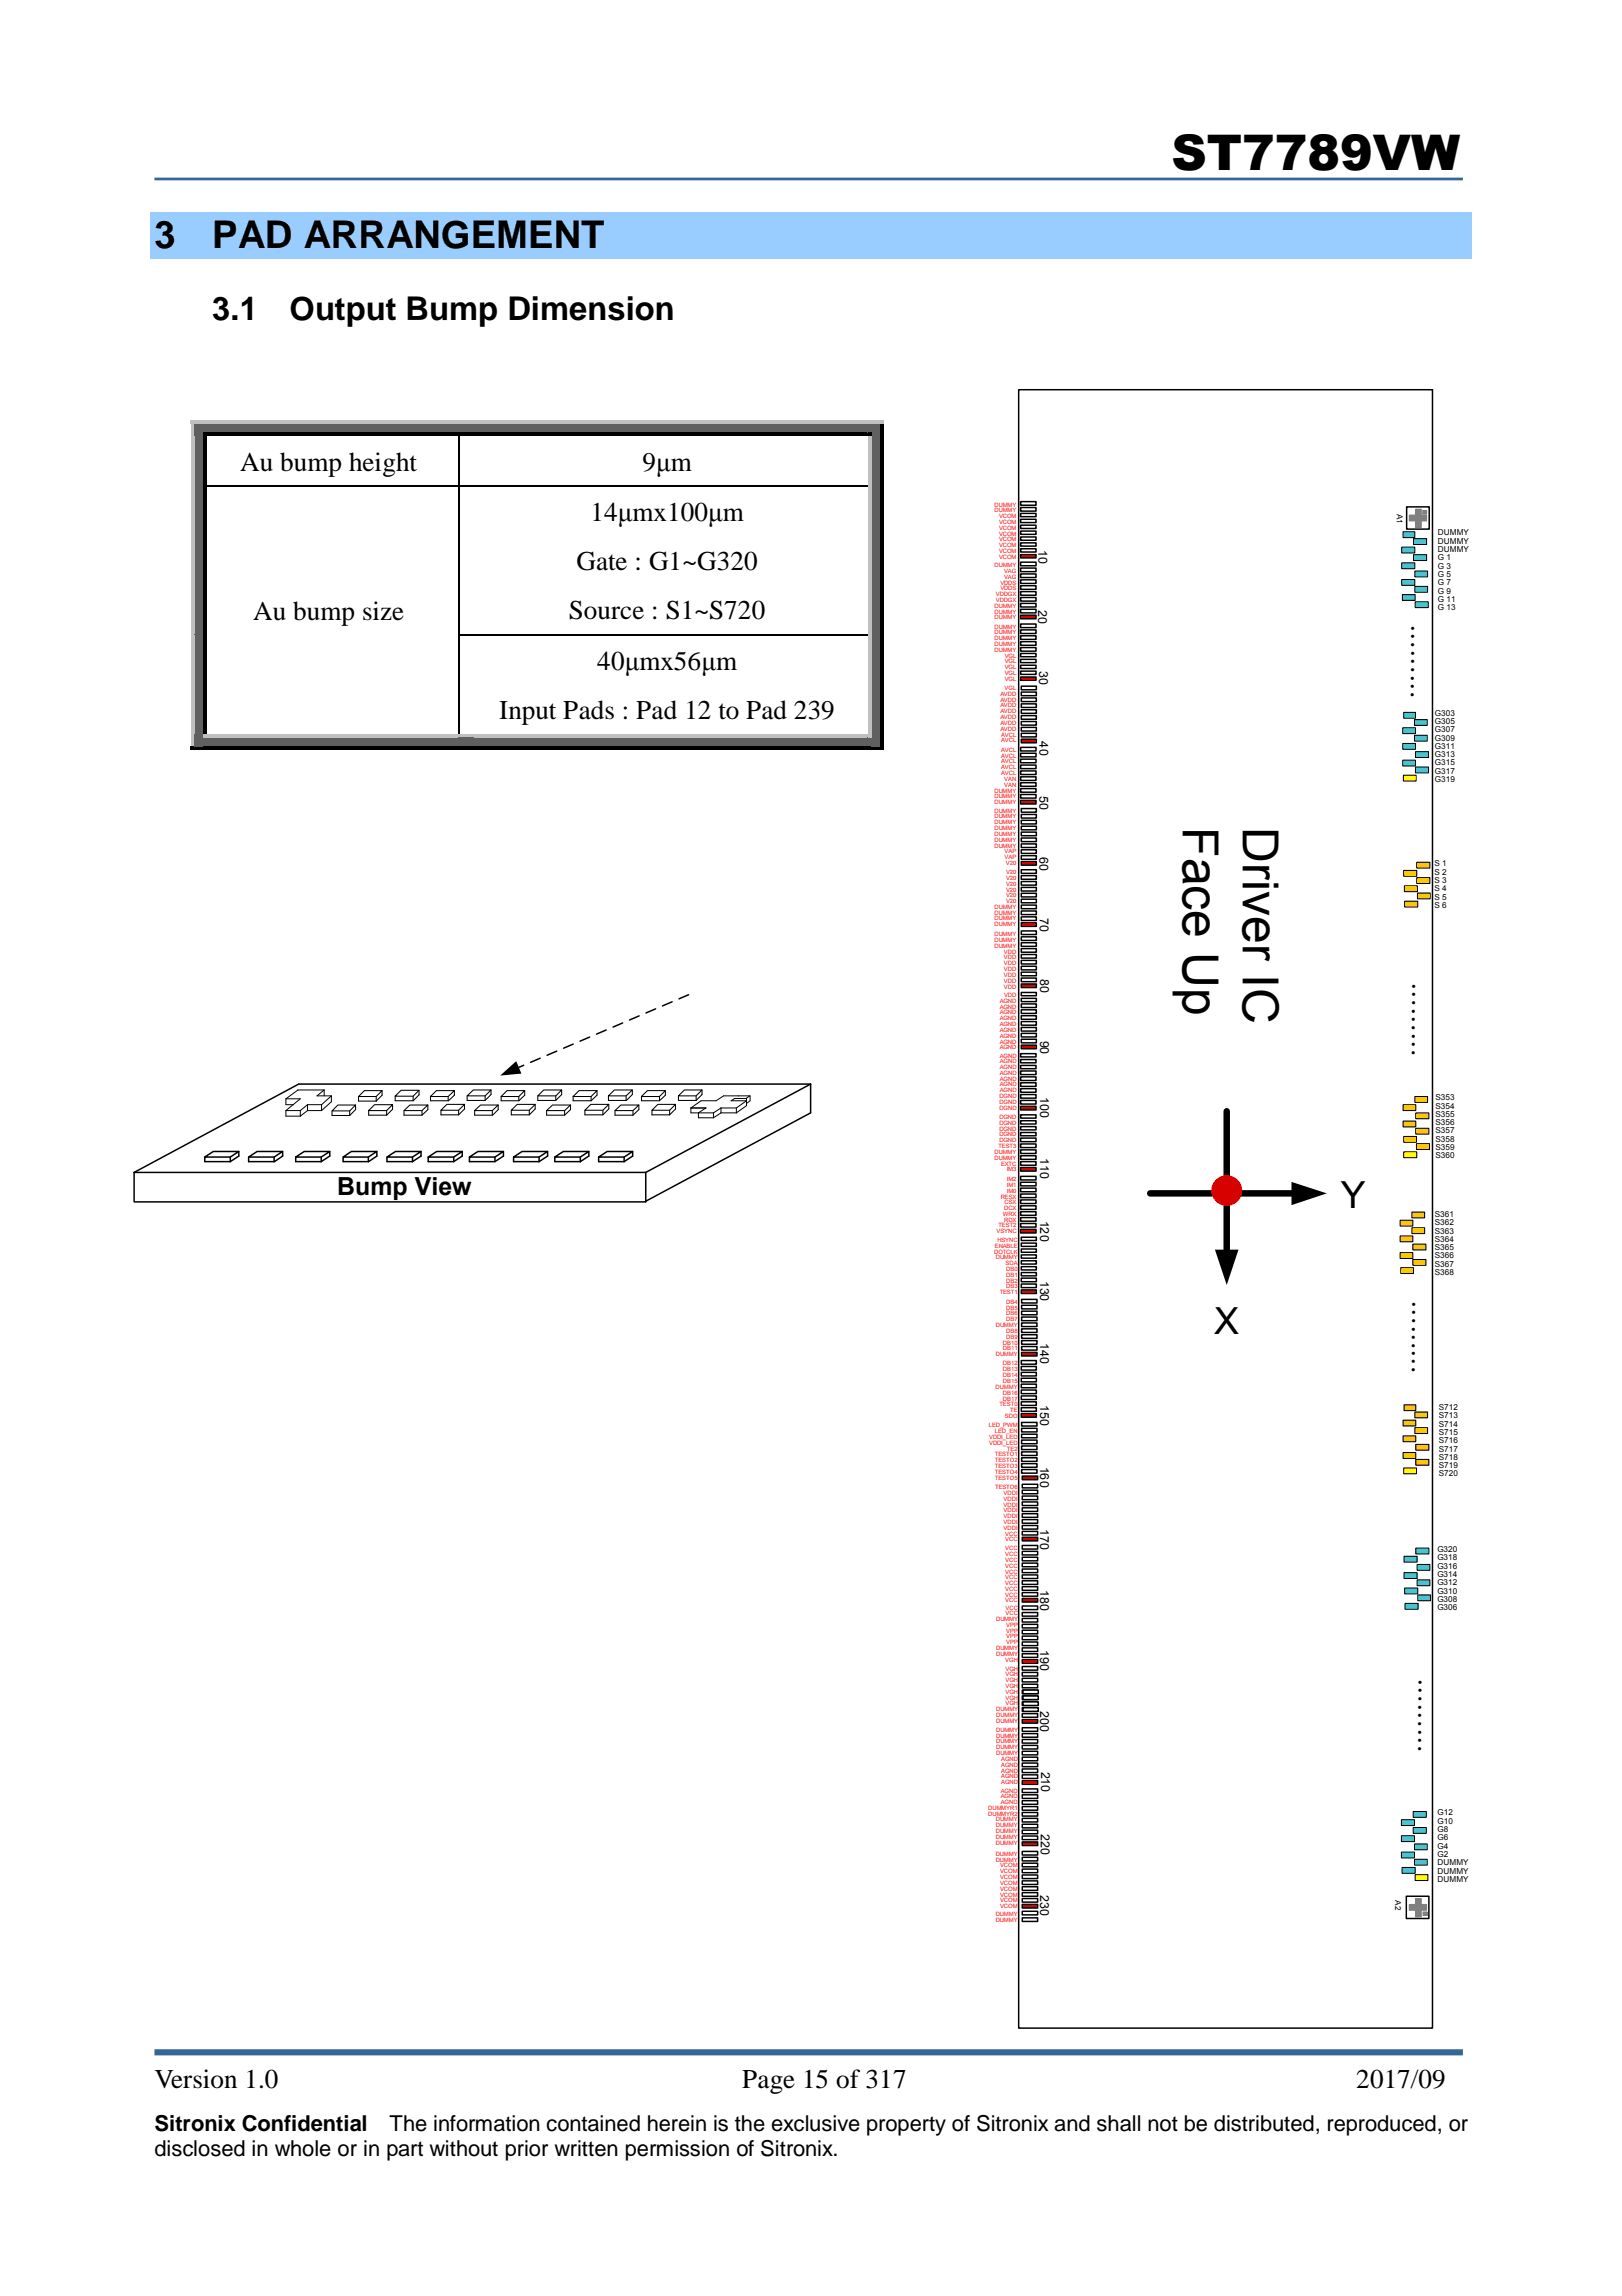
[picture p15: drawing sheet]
<svg xmlns="http://www.w3.org/2000/svg" width="210mm" height="297mm" viewBox="0 0 210 297" stroke-linecap="round" stroke-linejoin="round" font-family="sans-serif">
<defs><g id="words">
<g font-size="6.4">
<text x="153.1" y="107" transform="rotate(90 153.1 107)">Face Up</text>
<text x="160.8" y="107" transform="rotate(90 160.8 107)">Driver IC</text>
</g>
<text font-size="6.3" x="151.6" y="22">ST7789VW</text>
<g font-size="5">
<text x="20" y="32.1">3</text>
<text x="27.5" y="32.1">PAD ARRANGEMENT</text>
</g>
<g font-size="4.8">
<text x="173.5" y="156.3">Y</text>
<text x="157.1" y="172.6">X</text>
</g>
<g font-size="4.2">
<text x="27.5" y="41.4">3.1</text>
<text x="37.5" y="41.4">Output Bump Dimension</text>
</g>
<g font-size="3.5">
<text x="31.1" y="60.9">Au bump height</text>
<text x="83.1" y="60.9">9µm</text>
<text x="76.4" y="67.4">14µmx100µm</text>
<text x="74.6" y="73.8">Gate : G1~G320</text>
<text x="32.8" y="80.2">Au bump size</text>
<text x="73.6" y="80.1">Source : S1~S720</text>
<text x="77.3" y="86.7">40µmx56µm</text>
<text x="64.6" y="93">Input Pads : Pad 12 to Pad 239</text>
<text x="20" y="270.1">Version 1.0</text>
<text x="96.1" y="270.1">Page 15 of 317</text>
<text x="175.5" y="270.1">2017/09</text>
</g>
<g font-size="3.2">
<text x="181.8" y="80.7" transform="rotate(90 181.8 80.7)">………</text>
<text x="182" y="127" transform="rotate(90 182 127)">………</text>
<text x="43.6" y="154.6">Bump View</text>
<text x="182" y="168.1" transform="rotate(90 182 168.1)">………</text>
<text x="182.8" y="217" transform="rotate(90 182.8 217)">………</text>
</g>
<g font-size="2.8">
<text x="20" y="275.7">Sitronix Confidential</text>
<text x="50.4" y="275.7">The information contained herein is the exclusive property of Sitronix and shall not be distributed, reproduced, or</text>
<text x="20" y="278.9">disclosed in whole or in part without prior written permission of Sitronix.</text>
</g>
<g font-size="1.6">
<text x="134.4" y="71.1" transform="rotate(90 134.4 71.1)">10</text>
<text x="134.4" y="78.9" transform="rotate(90 134.4 78.9)">20</text>
<text x="134.5" y="86.8" transform="rotate(90 134.5 86.8)">30</text>
<text x="134.5" y="95.9" transform="rotate(90 134.5 95.9)">40</text>
<text x="134.5" y="103" transform="rotate(90 134.5 103)">50</text>
<text x="134.5" y="110.9" transform="rotate(90 134.5 110.9)">60</text>
<text x="134.6" y="118.8" transform="rotate(90 134.6 118.8)">70</text>
<text x="134.6" y="126.7" transform="rotate(90 134.6 126.7)">80</text>
<text x="134.6" y="134.6" transform="rotate(90 134.6 134.6)">90</text>
<text x="134.6" y="141.9" transform="rotate(90 134.6 141.9)">100</text>
<text x="134.6" y="149.9" transform="rotate(90 134.6 149.9)">110</text>
<text x="134.6" y="157.9" transform="rotate(90 134.6 157.9)">120</text>
<text x="134.6" y="165.7" transform="rotate(90 134.6 165.7)">130</text>
<text x="134.6" y="173.7" transform="rotate(90 134.6 173.7)">140</text>
<text x="134.6" y="181.8" transform="rotate(90 134.6 181.8)">150</text>
<text x="134.6" y="189.7" transform="rotate(90 134.6 189.7)">160</text>
<text x="134.6" y="197.8" transform="rotate(90 134.6 197.8)">170</text>
<text x="134.6" y="205.7" transform="rotate(90 134.6 205.7)">180</text>
<text x="134.6" y="213.5" transform="rotate(90 134.6 213.5)">190</text>
<text x="134.6" y="221.4" transform="rotate(90 134.6 221.4)">200</text>
<text x="134.7" y="229.2" transform="rotate(90 134.7 229.2)">210</text>
<text x="134.7" y="237.2" transform="rotate(90 134.7 237.2)">220</text>
<text x="134.6" y="245.2" transform="rotate(90 134.6 245.2)">230</text>
</g>
<g font-size="1.1">
<text x="180.8" y="66.5" transform="rotate(90 180.8 66.5)">A1</text>
<text x="186.1" y="69.3">DUMMY</text>
<text x="186.1" y="70.4">DUMMY</text>
<text x="186.1" y="71.4">DUMMY</text>
<text x="186.1" y="72.5">G 1</text>
<text x="186.1" y="73.6">G 3</text>
<text x="186.1" y="74.6">G 5</text>
<text x="186.1" y="75.7">G 7</text>
<text x="186.1" y="76.8">G 9</text>
<text x="186.1" y="77.9">G 11</text>
<text x="186.1" y="79">G 13</text>
<text x="185.7" y="92.6">G303</text>
<text x="185.7" y="93.6">G305</text>
<text x="185.7" y="94.7">G307</text>
<text x="185.7" y="95.8">G309</text>
<text x="185.7" y="96.9">G311</text>
<text x="185.7" y="98">G313</text>
<text x="185.7" y="99">G315</text>
<text x="185.7" y="100.1">G317</text>
<text x="185.7" y="101.2">G319</text>
<text x="185.6" y="112.1">S 1</text>
<text x="185.6" y="113.2">S 2</text>
<text x="185.6" y="114.2">S 3</text>
<text x="185.6" y="115.3">S 4</text>
<text x="185.6" y="116.4">S 5</text>
<text x="185.6" y="117.5">S 6</text>
<text x="185.8" y="142.3">S353</text>
<text x="185.8" y="143.4">S354</text>
<text x="185.8" y="144.5">S355</text>
<text x="185.8" y="145.5">S356</text>
<text x="185.8" y="146.6">S357</text>
<text x="185.8" y="147.7">S358</text>
<text x="185.8" y="148.8">S359</text>
<text x="185.8" y="149.9">S360</text>
<text x="185.7" y="157.4">S361</text>
<text x="185.7" y="158.5">S362</text>
<text x="185.7" y="159.6">S363</text>
<text x="185.7" y="160.7">S364</text>
<text x="185.7" y="161.8">S365</text>
<text x="185.7" y="162.8">S366</text>
<text x="185.7" y="163.9">S367</text>
<text x="185.7" y="165">S368</text>
<text x="186.2" y="182.4">S712</text>
<text x="186.2" y="183.5">S713</text>
<text x="186.2" y="184.6">S714</text>
<text x="186.2" y="185.6">S715</text>
<text x="186.2" y="186.7">S716</text>
<text x="186.2" y="187.8">S717</text>
<text x="186.2" y="188.8">S718</text>
<text x="186.2" y="189.9">S719</text>
<text x="186.2" y="191">S720</text>
<text x="186" y="200.8">G320</text>
<text x="186" y="201.8">G318</text>
<text x="186" y="202.9">G316</text>
<text x="186" y="204">G314</text>
<text x="186" y="205.1">G312</text>
<text x="186" y="206.2">G310</text>
<text x="186" y="207.2">G308</text>
<text x="186" y="208.3">G306</text>
<text x="186" y="234.9">G12</text>
<text x="186" y="236">G10</text>
<text x="186" y="237">G8</text>
<text x="186" y="238.1">G6</text>
<text x="186" y="239.2">G4</text>
<text x="180.6" y="245.9" transform="rotate(90 180.6 245.9)">A2</text>
<text x="186" y="240.2">G2</text>
<text x="186" y="241.3">DUMMY</text>
<text x="186" y="242.4">DUMMY</text>
<text x="186" y="243.5">DUMMY</text>
</g>
<g font-size=".8" fill="#f00">
<text x="128.7" y="65.5">DUMMY</text>
<text x="128.7" y="66.3">DUMMY</text>
<text x="129.3" y="67">VCOM</text>
<text x="129.3" y="67.8">VCOM</text>
<text x="129.3" y="68.5">VCOM</text>
<text x="129.3" y="69.3">VCOM</text>
<text x="129.3" y="70">VCOM</text>
<text x="129.3" y="70.8">VCOM</text>
<text x="129.3" y="71.5">VCOM</text>
<text x="128.7" y="73.4">DUMMY</text>
<text x="128.9" y="77.1">VDDGX</text>
<text x="128.9" y="77.9">VDDGX</text>
<text x="129.3" y="72.3">VCOM</text>
<text x="129.5" y="75.6">VDDS</text>
<text x="129.5" y="76.4">VDDS</text>
<text x="130" y="74.1">VAG</text>
<text x="130" y="74.9">VAG</text>
<text x="128.7" y="78.7">DUMMY</text>
<text x="128.7" y="79.4">DUMMY</text>
<text x="128.7" y="80.1">DUMMY</text>
<text x="128.7" y="81.3">DUMMY</text>
<text x="128.7" y="82.1">DUMMY</text>
<text x="128.7" y="82.8">DUMMY</text>
<text x="128.7" y="83.6">DUMMY</text>
<text x="128.7" y="84.3">DUMMY</text>
<text x="130" y="89.3">VGL</text>
<text x="130" y="85.1">VGL</text>
<text x="130" y="85.8">VGL</text>
<text x="130" y="86.6">VGL</text>
<text x="130" y="87.3">VGL</text>
<text x="130" y="88.1">VGL</text>
<text x="129.5" y="90">AVDD</text>
<text x="129.5" y="90.8">AVDD</text>
<text x="129.5" y="91.5">AVDD</text>
<text x="129.5" y="92.3">AVDD</text>
<text x="129.5" y="93">AVDD</text>
<text x="129.5" y="93.8">AVDD</text>
<text x="129.5" y="94.5">AVDD</text>
<text x="129.6" y="95.3">AVCL</text>
<text x="129.6" y="96.1">AVCL</text>
<text x="129.6" y="97.2">AVCL</text>
<text x="129.6" y="98">AVCL</text>
<text x="129.6" y="98.8">AVCL</text>
<text x="129.6" y="99.5">AVCL</text>
<text x="129.6" y="100.2">AVCL</text>
<text x="130" y="101">VAN</text>
<text x="130" y="101.8">VAN</text>
<text x="128.7" y="102.5">DUMMY</text>
<text x="128.7" y="103.3">DUMMY</text>
<text x="128.7" y="104">DUMMY</text>
<text x="128.7" y="105.2">DUMMY</text>
<text x="128.7" y="105.9">DUMMY</text>
<text x="128.7" y="106.6">DUMMY</text>
<text x="128.7" y="107.4">DUMMY</text>
<text x="128.7" y="108.2">DUMMY</text>
<text x="128.7" y="108.9">DUMMY</text>
<text x="128.7" y="109.6">DUMMY</text>
<text x="130" y="110.4">VAP</text>
<text x="130" y="111.2">VAP</text>
<text x="130.2" y="111.9">V20</text>
<text x="130.2" y="113.1">V20</text>
<text x="130.2" y="113.8">V20</text>
<text x="128.7" y="117.6">DUMMY</text>
<text x="128.7" y="118.4">DUMMY</text>
<text x="128.7" y="119.1">DUMMY</text>
<text x="128.7" y="119.8">DUMMY</text>
<text x="130.2" y="114.6">V20</text>
<text x="130.2" y="115.4">V20</text>
<text x="130.2" y="116.1">V20</text>
<text x="130.2" y="116.8">V20</text>
<text x="128.7" y="121.1">DUMMY</text>
<text x="128.7" y="121.9">DUMMY</text>
<text x="128.7" y="122.6">DUMMY</text>
<text x="129.9" y="123.4">VDD</text>
<text x="129.9" y="124.1">VDD</text>
<text x="129.9" y="124.9">VDD</text>
<text x="129.9" y="125.6">VDD</text>
<text x="129.4" y="129.8">AGND</text>
<text x="129.4" y="130.5">AGND</text>
<text x="129.4" y="131.2">AGND</text>
<text x="129.4" y="132">AGND</text>
<text x="129.9" y="126.4">VDD</text>
<text x="129.9" y="127.1">VDD</text>
<text x="129.9" y="127.9">VDD</text>
<text x="130" y="129">VDD</text>
<text x="129.4" y="132.8">AGND</text>
<text x="129.4" y="133.5">AGND</text>
<text x="129.4" y="134.2">AGND</text>
<text x="129.4" y="135">AGND</text>
<text x="129.4" y="135.8">AGND</text>
<text x="129.4" y="136.8">AGND</text>
<text x="129.4" y="137.5">AGND</text>
<text x="129.3" y="142.1">DGND</text>
<text x="129.3" y="142.8">DGND</text>
<text x="129.3" y="143.6">DGND</text>
<text x="129.4" y="138.3">AGND</text>
<text x="129.4" y="139.1">AGND</text>
<text x="129.4" y="139.8">AGND</text>
<text x="129.4" y="140.5">AGND</text>
<text x="129.4" y="141.3">AGND</text>
<text x="128.7" y="149.3">DUMMY</text>
<text x="129.2" y="148.5">TEST3</text>
<text x="129.3" y="144.8">DGND</text>
<text x="129.3" y="145.5">DGND</text>
<text x="129.3" y="146.3">DGND</text>
<text x="129.3" y="147">DGND</text>
<text x="129.3" y="147.8">DGND</text>
<text x="128.7" y="150">DUMMY</text>
<text x="129.5" y="155.1">RESX</text>
<text x="129.5" y="150.8">EXTC</text>
<text x="130" y="155.8">CSX</text>
<text x="130.3" y="151.6">IM3</text>
<text x="130.3" y="152.8">IM2</text>
<text x="130.3" y="153.5">IM1</text>
<text x="130.3" y="154.3">IM0</text>
<text x="128.7" y="161.4">ENABLE</text>
<text x="128.9" y="159.6">VSYNC</text>
<text x="129.1" y="160.7">HSYNC</text>
<text x="129.2" y="158.8">TEST2</text>
<text x="129.8" y="157.3">WRX</text>
<text x="130" y="156.5">DCX</text>
<text x="130" y="158.1">RDX</text>
<text x="128.7" y="162.2">DOTCLK</text>
<text x="128.9" y="162.9">DUMMY</text>
<text x="129.4" y="167.4">TEST1</text>
<text x="130.1" y="163.7">SDA</text>
<text x="130.2" y="164.4">DB0</text>
<text x="130.2" y="165.2">DB1</text>
<text x="130.2" y="165.9">DB2</text>
<text x="130.2" y="166.7">DB3</text>
<text x="128.9" y="171.7">DUMMY</text>
<text x="129.8" y="173.9">DB10</text>
<text x="130.2" y="168.7">DB4</text>
<text x="130.2" y="169.4">DB5</text>
<text x="130.2" y="170.2">DB6</text>
<text x="130.2" y="170.9">DB7</text>
<text x="130.2" y="172.4">DB8</text>
<text x="130.2" y="173.2">DB9</text>
<text x="128.8" y="179.7">DUMMY</text>
<text x="128.9" y="175.5">DUMMY</text>
<text x="129.8" y="174.7">DB11</text>
<text x="129.8" y="176.7">DB12</text>
<text x="129.8" y="177.4">DB13</text>
<text x="129.8" y="178.1">DB14</text>
<text x="129.8" y="178.9">DB15</text>
<text x="128" y="184.7">LED_PWM</text>
<text x="128.7" y="185.4">LED_EN</text>
<text x="129.3" y="181.9">TEST0</text>
<text x="129.8" y="180.4">DB16</text>
<text x="129.8" y="181.2">DB17</text>
<text x="130" y="183.4">SDO</text>
<text x="130.7" y="182.7">TE</text>
<text x="128" y="186.2">VDDI_LED</text>
<text x="128" y="186.9">VDDI_LED</text>
<text x="128.7" y="188.4">TESTO1</text>
<text x="128.7" y="189.2">TESTO2</text>
<text x="128.7" y="189.9">TESTO3</text>
<text x="128.7" y="190.7">TESTO4</text>
<text x="128.7" y="191.4">TESTO5</text>
<text x="130.3" y="187.7">TE2</text>
<text x="128.8" y="192.7">TESTO6</text>
<text x="129.9" y="193.4">VDDI</text>
<text x="129.9" y="194.1">VDDI</text>
<text x="129.9" y="194.9">VDDI</text>
<text x="129.9" y="195.7">VDDI</text>
<text x="129.9" y="196.4">VDDI</text>
<text x="129.9" y="197.1">VDDI</text>
<text x="129.9" y="197.9">VDDI</text>
<text x="130.1" y="198.7">VCC</text>
<text x="130.1" y="199.4">VCC</text>
<text x="130.1" y="200.6">VCC</text>
<text x="130.1" y="201.3">VCC</text>
<text x="130.1" y="202.1">VCC</text>
<text x="130.1" y="202.8">VCC</text>
<text x="130.1" y="203.6">VCC</text>
<text x="128.9" y="209.7">DUMMY</text>
<text x="130.1" y="204.3">VCC</text>
<text x="130.1" y="205.1">VCC</text>
<text x="130.1" y="207.3">VCC</text>
<text x="130.1" y="205.8">VCC</text>
<text x="130.1" y="206.6">VCC</text>
<text x="130.1" y="208.2">VCC</text>
<text x="130.1" y="209">VCC</text>
<text x="128.9" y="213.5">DUMMY</text>
<text x="128.9" y="214.2">DUMMY</text>
<text x="130.1" y="215">VGH</text>
<text x="130.2" y="210.5">VPP</text>
<text x="130.2" y="211.2">VPP</text>
<text x="130.2" y="212">VPP</text>
<text x="130.2" y="212.7">VPP</text>
<text x="128.9" y="221.4">DUMMY</text>
<text x="130.1" y="216.2">VGH</text>
<text x="130.1" y="216.9">VGH</text>
<text x="130.1" y="217.6">VGH</text>
<text x="130.1" y="218.4">VGH</text>
<text x="130.1" y="219.2">VGH</text>
<text x="130.1" y="219.9">VGH</text>
<text x="130.1" y="220.6">VGH</text>
<text x="128.9" y="222.2">DUMMY</text>
<text x="128.9" y="222.9">DUMMY</text>
<text x="128.9" y="224.1">DUMMY</text>
<text x="128.9" y="224.8">DUMMY</text>
<text x="128.9" y="225.6">DUMMY</text>
<text x="128.9" y="226.3">DUMMY</text>
<text x="128.9" y="227.1">DUMMY</text>
<text x="129.6" y="227.8">AGND</text>
<text x="129.5" y="231.9">AGND</text>
<text x="129.5" y="232.6">AGND</text>
<text x="129.5" y="233.4">AGND</text>
<text x="129.6" y="228.6">AGND</text>
<text x="129.6" y="229.3">AGND</text>
<text x="129.6" y="230.1">AGND</text>
<text x="129.6" y="230.8">AGND</text>
<text x="127.9" y="234.1">DUMMYR1</text>
<text x="127.9" y="234.9">DUMMYR2</text>
<text x="128.9" y="235.6">DUMMY</text>
<text x="128.9" y="236.4">DUMMY</text>
<text x="128.9" y="237.2">DUMMY</text>
<text x="128.9" y="237.9">DUMMY</text>
<text x="128.9" y="238.6">DUMMY</text>
<text x="128.9" y="240.1">DUMMY</text>
<text x="128.9" y="240.8">DUMMY</text>
<text x="129.4" y="241.6">VCOM</text>
<text x="129.4" y="242.4">VCOM</text>
<text x="129.4" y="243.1">VCOM</text>
<text x="129.4" y="243.8">VCOM</text>
<text x="129.4" y="244.6">VCOM</text>
<text x="129.4" y="245.4">VCOM</text>
<text x="128.9" y="247.9">DUMMY</text>
<text x="128.9" y="248.7">DUMMY</text>
<text x="129.4" y="246.1">VCOM</text>
<text x="129.4" y="246.9">VCOM</text>
</g>
</g></defs>
<path d="M20 265.5h169.3" fill="none" stroke="#369" stroke-width=".79" stroke-linecap="butt"/>
<path d="M20 23.2h169.3" fill="none" stroke="#369" stroke-width=".35"/>
<path d="M131.8 50.4h53.6v212h-53.6zM132.1 64.9h2v.5h-2z" fill="none" stroke="#000" stroke-width=".19"/>
<path d="M132.1 65.7h2v.4h-2z" fill-rule="evenodd" fill="#fff"/>
<path d="M132.1 65.7h2v.4h-2z" fill="none" stroke="#000" stroke-width=".19"/>
<path d="M132.1 66.4h2v.4h-2z" fill-rule="evenodd" fill="#fff"/>
<path d="M132.1 66.4h2v.4h-2z" fill="none" stroke="#000" stroke-width=".19"/>
<path d="M132.1 67.2h2v.4h-2z" fill-rule="evenodd" fill="#fff"/>
<path d="M132.1 67.2h2v.4h-2z" fill="none" stroke="#000" stroke-width=".19"/>
<path d="M132.1 67.9h2v.5h-2z" fill-rule="evenodd" fill="#fff"/>
<path d="M132.1 67.9h2v.5h-2z" fill="none" stroke="#000" stroke-width=".19"/>
<path d="M132.1 68.7h2v.4h-2z" fill-rule="evenodd" fill="#fff"/>
<path d="M132.1 68.7h2v.4h-2z" fill="none" stroke="#000" stroke-width=".19"/>
<path d="M132.1 69.5h2v.4h-2z" fill-rule="evenodd" fill="#fff"/>
<path d="M132.1 69.5h2v.4h-2z" fill="none" stroke="#000" stroke-width=".19"/>
<path d="M132.1 70.2h2v.5h-2z" fill-rule="evenodd" fill="#fff"/>
<path d="M132.1 70.2h2v.5h-2z" fill="none" stroke="#000" stroke-width=".19"/>
<path d="M132.1 71h2v.4h-2z" fill-rule="evenodd" fill="#fff"/>
<path d="M132.1 71h2v.4h-2z" fill="none" stroke="#000" stroke-width=".19"/>
<path d="M132.1 71.8h2v.4h-2z" fill-rule="evenodd" fill="#f00"/>
<path d="M132.1 71.8h2v.4h-2z" fill="none" stroke="#000" stroke-width=".19"/>
<path d="M132.1 72.7h2v.5h-2z" fill-rule="evenodd" fill="#fff"/>
<path d="M132.1 72.7h2v.5h-2z" fill="none" stroke="#000" stroke-width=".19"/>
<path d="M132.1 73.5h2v.5h-2z" fill-rule="evenodd" fill="#fff"/>
<path d="M132.1 73.5h2v.5h-2z" fill="none" stroke="#000" stroke-width=".19"/>
<path d="M132.1 74.3h2v.4h-2z" fill-rule="evenodd" fill="#fff"/>
<path d="M132.1 74.3h2v.4h-2z" fill="none" stroke="#000" stroke-width=".19"/>
<path d="M132.1 75h2v.5h-2z" fill-rule="evenodd" fill="#fff"/>
<path d="M132.1 75h2v.5h-2z" fill="none" stroke="#000" stroke-width=".19"/>
<path d="M132.1 75.8h2v.4h-2z" fill-rule="evenodd" fill="#fff"/>
<path d="M132.1 75.8h2v.4h-2z" fill="none" stroke="#000" stroke-width=".19"/>
<path d="M132.1 76.5h2v.5h-2z" fill-rule="evenodd" fill="#fff"/>
<path d="M132.1 76.5h2v.5h-2z" fill="none" stroke="#000" stroke-width=".19"/>
<path d="M132.1 77.3h2v.5h-2z" fill-rule="evenodd" fill="#fff"/>
<path d="M132.1 77.3h2v.5h-2z" fill="none" stroke="#000" stroke-width=".19"/>
<path d="M132.1 78.1h2v.4h-2z" fill-rule="evenodd" fill="#fff"/>
<path d="M132.1 78.1h2v.4h-2z" fill="none" stroke="#000" stroke-width=".19"/>
<path d="M132.1 78.8h2v.5h-2z" fill-rule="evenodd" fill="#fff"/>
<path d="M132.1 78.8h2v.5h-2z" fill="none" stroke="#000" stroke-width=".19"/>
<path d="M132.1 79.6h2v.5h-2z" fill-rule="evenodd" fill="#f00"/>
<path d="M132.1 79.6h2v.5h-2z" fill="none" stroke="#000" stroke-width=".19"/>
<path d="M132.1 80.7h2v.5h-2z" fill-rule="evenodd" fill="#fff"/>
<path d="M132.1 80.7h2v.5h-2z" fill="none" stroke="#000" stroke-width=".19"/>
<path d="M132.1 81.5h2v.5h-2z" fill-rule="evenodd" fill="#fff"/>
<path d="M132.1 81.5h2v.5h-2z" fill="none" stroke="#000" stroke-width=".19"/>
<path d="M132.1 82.3h2v.4h-2z" fill-rule="evenodd" fill="#fff"/>
<path d="M132.1 82.3h2v.4h-2z" fill="none" stroke="#000" stroke-width=".19"/>
<path d="M132.1 83h2v.5h-2z" fill-rule="evenodd" fill="#fff"/>
<path d="M132.1 83h2v.5h-2z" fill="none" stroke="#000" stroke-width=".19"/>
<path d="M132.1 83.8h2v.4h-2z" fill-rule="evenodd" fill="#fff"/>
<path d="M132.1 83.8h2v.4h-2z" fill="none" stroke="#000" stroke-width=".19"/>
<path d="M132.1 84.5h2v.5h-2z" fill-rule="evenodd" fill="#fff"/>
<path d="M132.1 84.5h2v.5h-2z" fill="none" stroke="#000" stroke-width=".19"/>
<path d="M132.1 85.3h2v.4h-2z" fill-rule="evenodd" fill="#fff"/>
<path d="M132.1 85.3h2v.4h-2z" fill="none" stroke="#000" stroke-width=".19"/>
<path d="M132.1 86.1h2v.4h-2z" fill-rule="evenodd" fill="#fff"/>
<path d="M132.1 86.1h2v.4h-2z" fill="none" stroke="#000" stroke-width=".19"/>
<path d="M132.1 86.8h2v.4h-2z" fill-rule="evenodd" fill="#fff"/>
<path d="M132.1 86.8h2v.4h-2z" fill="none" stroke="#000" stroke-width=".19"/>
<path d="M132.1 87.6h2v.4h-2z" fill-rule="evenodd" fill="#f00"/>
<path d="M132.1 87.6h2v.4h-2z" fill="none" stroke="#000" stroke-width=".19"/>
<path d="M132.2 104.6h1.9v.5h-1.9z" fill-rule="evenodd" fill="#fff"/>
<path d="M132.2 104.6h1.9v.5h-1.9z" fill="none" stroke="#000" stroke-width=".19"/>
<path d="M132.2 105.4h1.9v.4h-1.9z" fill-rule="evenodd" fill="#fff"/>
<path d="M132.2 105.4h1.9v.4h-1.9z" fill="none" stroke="#000" stroke-width=".19"/>
<path d="M132.2 106.1h1.9v.5h-1.9z" fill-rule="evenodd" fill="#fff"/>
<path d="M132.2 106.1h1.9v.5h-1.9z" fill="none" stroke="#000" stroke-width=".19"/>
<path d="M132.2 106.9h1.9v.5h-1.9z" fill-rule="evenodd" fill="#fff"/>
<path d="M132.2 106.9h1.9v.5h-1.9z" fill="none" stroke="#000" stroke-width=".19"/>
<path d="M132.2 107.7h1.9v.4h-1.9z" fill-rule="evenodd" fill="#fff"/>
<path d="M132.2 107.7h1.9v.4h-1.9z" fill="none" stroke="#000" stroke-width=".19"/>
<path d="M132.2 108.4h1.9v.5h-1.9z" fill-rule="evenodd" fill="#fff"/>
<path d="M132.2 108.4h1.9v.5h-1.9z" fill="none" stroke="#000" stroke-width=".19"/>
<path d="M132.2 109.2h1.9v.4h-1.9z" fill-rule="evenodd" fill="#fff"/>
<path d="M132.2 109.2h1.9v.4h-1.9z" fill="none" stroke="#000" stroke-width=".19"/>
<path d="M132.2 109.9h1.9v.5h-1.9z" fill-rule="evenodd" fill="#fff"/>
<path d="M132.2 109.9h1.9v.5h-1.9z" fill="none" stroke="#000" stroke-width=".19"/>
<path d="M132.2 110.7h1.9v.5h-1.9z" fill-rule="evenodd" fill="#fff"/>
<path d="M132.2 110.7h1.9v.5h-1.9z" fill="none" stroke="#000" stroke-width=".19"/>
<path d="M132.2 111.5h1.9v.4h-1.9z" fill-rule="evenodd" fill="#f00"/>
<path d="M132.2 111.5h1.9v.4h-1.9z" fill="none" stroke="#000" stroke-width=".19"/>
<path d="M132.2 112.5h1.9v.5h-1.9z" fill-rule="evenodd" fill="#fff"/>
<path d="M132.2 112.5h1.9v.5h-1.9z" fill="none" stroke="#000" stroke-width=".19"/>
<path d="M132.2 113.3h1.9v.4h-1.9z" fill-rule="evenodd" fill="#fff"/>
<path d="M132.2 113.3h1.9v.4h-1.9z" fill="none" stroke="#000" stroke-width=".19"/>
<path d="M132.2 114h1.9v.5h-1.9z" fill-rule="evenodd" fill="#fff"/>
<path d="M132.2 114h1.9v.5h-1.9z" fill="none" stroke="#000" stroke-width=".19"/>
<path d="M132.2 114.8h1.9v.5h-1.9z" fill-rule="evenodd" fill="#fff"/>
<path d="M132.2 114.8h1.9v.5h-1.9z" fill="none" stroke="#000" stroke-width=".19"/>
<path d="M132.2 115.6h1.9v.4h-1.9z" fill-rule="evenodd" fill="#fff"/>
<path d="M132.2 115.6h1.9v.4h-1.9z" fill="none" stroke="#000" stroke-width=".19"/>
<path d="M132.2 116.3h1.9v.5h-1.9z" fill-rule="evenodd" fill="#fff"/>
<path d="M132.2 116.3h1.9v.5h-1.9z" fill="none" stroke="#000" stroke-width=".19"/>
<path d="M132.2 117.1h1.9v.5h-1.9z" fill-rule="evenodd" fill="#fff"/>
<path d="M132.2 117.1h1.9v.5h-1.9z" fill="none" stroke="#000" stroke-width=".19"/>
<path d="M132.2 117.9h1.9v.4h-1.9z" fill-rule="evenodd" fill="#fff"/>
<path d="M132.2 117.9h1.9v.4h-1.9z" fill="none" stroke="#000" stroke-width=".19"/>
<path d="M132.2 118.6h1.9v.5h-1.9z" fill-rule="evenodd" fill="#fff"/>
<path d="M132.2 118.6h1.9v.5h-1.9z" fill="none" stroke="#000" stroke-width=".19"/>
<path d="M132.2 119.4h1.9v.4h-1.9z" fill-rule="evenodd" fill="#f00"/>
<path d="M132.2 119.4h1.9v.4h-1.9z" fill="none" stroke="#000" stroke-width=".19"/>
<path d="M132.2 120.4h1.9v.5h-1.9z" fill-rule="evenodd" fill="#fff"/>
<path d="M132.2 120.4h1.9v.5h-1.9z" fill="none" stroke="#000" stroke-width=".19"/>
<path d="M132.2 121.2h1.9v.5h-1.9z" fill-rule="evenodd" fill="#fff"/>
<path d="M132.2 121.2h1.9v.5h-1.9z" fill="none" stroke="#000" stroke-width=".19"/>
<path d="M132.2 122h1.9v.4h-1.9z" fill-rule="evenodd" fill="#fff"/>
<path d="M132.2 122h1.9v.4h-1.9z" fill="none" stroke="#000" stroke-width=".19"/>
<path d="M132.2 122.7h1.9v.5h-1.9z" fill-rule="evenodd" fill="#fff"/>
<path d="M132.2 122.7h1.9v.5h-1.9z" fill="none" stroke="#000" stroke-width=".19"/>
<path d="M132.2 123.5h1.9v.5h-1.9z" fill-rule="evenodd" fill="#fff"/>
<path d="M132.2 123.5h1.9v.5h-1.9z" fill="none" stroke="#000" stroke-width=".19"/>
<path d="M132.2 124.2h1.9v.5h-1.9z" fill-rule="evenodd" fill="#fff"/>
<path d="M132.2 124.2h1.9v.5h-1.9z" fill="none" stroke="#000" stroke-width=".19"/>
<path d="M132.2 125h1.9v.5h-1.9z" fill-rule="evenodd" fill="#fff"/>
<path d="M132.2 125h1.9v.5h-1.9z" fill="none" stroke="#000" stroke-width=".19"/>
<path d="M132.2 125.8h1.9v.4h-1.9z" fill-rule="evenodd" fill="#fff"/>
<path d="M132.2 125.8h1.9v.4h-1.9z" fill="none" stroke="#000" stroke-width=".19"/>
<path d="M132.2 127.3h1.9v.5h-1.9z" fill-rule="evenodd" fill="#f00"/>
<path d="M132.2 127.3h1.9v.5h-1.9z" fill="none" stroke="#000" stroke-width=".19"/>
<path d="M132.2 128.4h1.9v.4h-1.9z" fill-rule="evenodd" fill="#fff"/>
<path d="M132.2 128.4h1.9v.4h-1.9z" fill="none" stroke="#000" stroke-width=".19"/>
<path d="M132.2 129.2h1.9v.4h-1.9z" fill-rule="evenodd" fill="#fff"/>
<path d="M132.2 129.2h1.9v.4h-1.9z" fill="none" stroke="#000" stroke-width=".19"/>
<path d="M132.2 129.9h1.9v.4h-1.9z" fill-rule="evenodd" fill="#fff"/>
<path d="M132.2 129.9h1.9v.4h-1.9z" fill="none" stroke="#000" stroke-width=".19"/>
<path d="M132.2 130.6h1.9v.5h-1.9z" fill-rule="evenodd" fill="#fff"/>
<path d="M132.2 130.6h1.9v.5h-1.9z" fill="none" stroke="#000" stroke-width=".19"/>
<path d="M132.2 131.4h1.9v.5h-1.9z" fill-rule="evenodd" fill="#fff"/>
<path d="M132.2 131.4h1.9v.5h-1.9z" fill="none" stroke="#000" stroke-width=".19"/>
<path d="M132.2 132.2h1.9v.4h-1.9z" fill-rule="evenodd" fill="#fff"/>
<path d="M132.2 132.2h1.9v.4h-1.9z" fill="none" stroke="#000" stroke-width=".19"/>
<path d="M132.2 132.9h1.9v.5h-1.9z" fill-rule="evenodd" fill="#fff"/>
<path d="M132.2 132.9h1.9v.5h-1.9z" fill="none" stroke="#000" stroke-width=".19"/>
<path d="M132.2 133.7h1.9v.5h-1.9z" fill-rule="evenodd" fill="#fff"/>
<path d="M132.2 133.7h1.9v.5h-1.9z" fill="none" stroke="#000" stroke-width=".19"/>
<path d="M132.2 134.5h1.9v.4h-1.9z" fill-rule="evenodd" fill="#fff"/>
<path d="M132.2 134.5h1.9v.4h-1.9z" fill="none" stroke="#000" stroke-width=".19"/>
<path d="M132.2 135.2h1.9v.5h-1.9z" fill-rule="evenodd" fill="#f00"/>
<path d="M132.2 135.2h1.9v.5h-1.9z" fill="none" stroke="#000" stroke-width=".19"/>
<path d="M132.1 136.3h2v.4h-2z" fill-rule="evenodd" fill="#fff"/>
<path d="M132.1 136.3h2v.4h-2z" fill="none" stroke="#000" stroke-width=".19"/>
<path d="M132.1 137.1h2v.4h-2z" fill-rule="evenodd" fill="#fff"/>
<path d="M132.1 137.1h2v.4h-2z" fill="none" stroke="#000" stroke-width=".19"/>
<path d="M132.1 137.8h2v.5h-2z" fill-rule="evenodd" fill="#fff"/>
<path d="M132.1 137.8h2v.5h-2z" fill="none" stroke="#000" stroke-width=".19"/>
<path d="M132.1 138.6h2v.4h-2z" fill-rule="evenodd" fill="#fff"/>
<path d="M132.1 138.6h2v.4h-2z" fill="none" stroke="#000" stroke-width=".19"/>
<path d="M132.1 139.3h2v.5h-2z" fill-rule="evenodd" fill="#fff"/>
<path d="M132.1 139.3h2v.5h-2z" fill="none" stroke="#000" stroke-width=".19"/>
<path d="M132.1 140.1h2v.4h-2z" fill-rule="evenodd" fill="#fff"/>
<path d="M132.1 140.1h2v.4h-2z" fill="none" stroke="#000" stroke-width=".19"/>
<path d="M132.1 140.8h2v.5h-2z" fill-rule="evenodd" fill="#fff"/>
<path d="M132.1 140.8h2v.5h-2z" fill="none" stroke="#000" stroke-width=".19"/>
<path d="M132.1 141.6h2v.5h-2z" fill-rule="evenodd" fill="#fff"/>
<path d="M132.1 141.6h2v.5h-2z" fill="none" stroke="#000" stroke-width=".19"/>
<path d="M132.1 142.4h2v.4h-2z" fill-rule="evenodd" fill="#fff"/>
<path d="M132.1 142.4h2v.4h-2z" fill="none" stroke="#000" stroke-width=".19"/>
<path d="M132.1 143.1h2v.5h-2z" fill-rule="evenodd" fill="#f00"/>
<path d="M132.1 143.1h2v.5h-2z" fill="none" stroke="#000" stroke-width=".19"/>
<path d="M132.1 144.2h2v.5h-2z" fill-rule="evenodd" fill="#fff"/>
<path d="M132.1 144.2h2v.5h-2z" fill="none" stroke="#000" stroke-width=".19"/>
<path d="M132.1 145h2v.4h-2z" fill-rule="evenodd" fill="#fff"/>
<path d="M132.1 145h2v.4h-2z" fill="none" stroke="#000" stroke-width=".19"/>
<path d="M132.1 145.8h2v.4h-2z" fill-rule="evenodd" fill="#fff"/>
<path d="M132.1 145.8h2v.4h-2z" fill="none" stroke="#000" stroke-width=".19"/>
<path d="M132.1 146.5h2v.4h-2z" fill-rule="evenodd" fill="#fff"/>
<path d="M132.1 146.5h2v.4h-2z" fill="none" stroke="#000" stroke-width=".19"/>
<path d="M132.1 147.2h2v.5h-2z" fill-rule="evenodd" fill="#fff"/>
<path d="M132.1 147.2h2v.5h-2z" fill="none" stroke="#000" stroke-width=".19"/>
<path d="M132.1 148h2v.5h-2z" fill-rule="evenodd" fill="#fff"/>
<path d="M132.1 148h2v.5h-2z" fill="none" stroke="#000" stroke-width=".19"/>
<path d="M132.1 148.8h2v.4h-2z" fill-rule="evenodd" fill="#fff"/>
<path d="M132.1 148.8h2v.4h-2z" fill="none" stroke="#000" stroke-width=".19"/>
<path d="M132.1 149.5h2v.5h-2z" fill-rule="evenodd" fill="#fff"/>
<path d="M132.1 149.5h2v.5h-2z" fill="none" stroke="#000" stroke-width=".19"/>
<path d="M132.1 150.3h2v.4h-2z" fill-rule="evenodd" fill="#fff"/>
<path d="M132.1 150.3h2v.4h-2z" fill="none" stroke="#000" stroke-width=".19"/>
<path d="M132.1 151h2v.5h-2z" fill-rule="evenodd" fill="#f00"/>
<path d="M132.1 151h2v.5h-2z" fill="none" stroke="#000" stroke-width=".19"/>
<path d="M132.1 152.2h2v.5h-2z" fill-rule="evenodd" fill="#fff"/>
<path d="M132.1 152.2h2v.5h-2z" fill="none" stroke="#000" stroke-width=".19"/>
<path d="M132.1 153h2v.4h-2z" fill-rule="evenodd" fill="#fff"/>
<path d="M132.1 153h2v.4h-2z" fill="none" stroke="#000" stroke-width=".19"/>
<path d="M132.1 153.7h2v.5h-2z" fill-rule="evenodd" fill="#fff"/>
<path d="M132.1 153.7h2v.5h-2z" fill="none" stroke="#000" stroke-width=".19"/>
<path d="M132.1 154.5h2v.4h-2z" fill-rule="evenodd" fill="#fff"/>
<path d="M132.1 154.5h2v.4h-2z" fill="none" stroke="#000" stroke-width=".19"/>
<path d="M132.1 155.2h2v.5h-2z" fill-rule="evenodd" fill="#fff"/>
<path d="M132.1 155.2h2v.5h-2z" fill="none" stroke="#000" stroke-width=".19"/>
<path d="M132.1 156h2v.5h-2z" fill-rule="evenodd" fill="#fff"/>
<path d="M132.1 156h2v.5h-2z" fill="none" stroke="#000" stroke-width=".19"/>
<path d="M132.1 156.8h2v.4h-2z" fill-rule="evenodd" fill="#fff"/>
<path d="M132.1 156.8h2v.4h-2z" fill="none" stroke="#000" stroke-width=".19"/>
<path d="M132.1 157.5h2v.5h-2z" fill-rule="evenodd" fill="#fff"/>
<path d="M132.1 157.5h2v.5h-2z" fill="none" stroke="#000" stroke-width=".19"/>
<path d="M132.1 159h2v.5h-2z" fill-rule="evenodd" fill="#f00"/>
<path d="M132.1 159h2v.5h-2z" fill="none" stroke="#000" stroke-width=".19"/>
<path d="M132.2 160.1h1.9v.4h-1.9z" fill-rule="evenodd" fill="#fff"/>
<path d="M132.2 160.1h1.9v.4h-1.9z" fill="none" stroke="#000" stroke-width=".19"/>
<path d="M132.2 160.8h1.9v.4h-1.9z" fill-rule="evenodd" fill="#fff"/>
<path d="M132.2 160.8h1.9v.4h-1.9z" fill="none" stroke="#000" stroke-width=".19"/>
<path d="M132.2 161.6h1.9v.4h-1.9z" fill-rule="evenodd" fill="#fff"/>
<path d="M132.2 161.6h1.9v.4h-1.9z" fill="none" stroke="#000" stroke-width=".19"/>
<path d="M132.2 162.3h1.9v.5h-1.9z" fill-rule="evenodd" fill="#fff"/>
<path d="M132.2 162.3h1.9v.5h-1.9z" fill="none" stroke="#000" stroke-width=".19"/>
<path d="M132.2 163.1h1.9v.4h-1.9z" fill-rule="evenodd" fill="#fff"/>
<path d="M132.2 163.1h1.9v.4h-1.9z" fill="none" stroke="#000" stroke-width=".19"/>
<path d="M132.2 163.9h1.9v.4h-1.9z" fill-rule="evenodd" fill="#fff"/>
<path d="M132.2 163.9h1.9v.4h-1.9z" fill="none" stroke="#000" stroke-width=".19"/>
<path d="M132.2 164.6h1.9v.5h-1.9z" fill-rule="evenodd" fill="#fff"/>
<path d="M132.2 164.6h1.9v.5h-1.9z" fill="none" stroke="#000" stroke-width=".19"/>
<path d="M132.2 165.4h1.9v.4h-1.9z" fill-rule="evenodd" fill="#fff"/>
<path d="M132.2 165.4h1.9v.4h-1.9z" fill="none" stroke="#000" stroke-width=".19"/>
<path d="M132.2 166.1h1.9v.5h-1.9z" fill-rule="evenodd" fill="#fff"/>
<path d="M132.2 166.1h1.9v.5h-1.9z" fill="none" stroke="#000" stroke-width=".19"/>
<path d="M132.2 166.9h1.9v.4h-1.9z" fill-rule="evenodd" fill="#f00"/>
<path d="M132.2 166.9h1.9v.4h-1.9z" fill="none" stroke="#000" stroke-width=".19"/>
<path d="M132.2 168.1h2v.5h-2z" fill-rule="evenodd" fill="#fff"/>
<path d="M132.2 168.1h2v.5h-2z" fill="none" stroke="#000" stroke-width=".19"/>
<path d="M132.2 168.9h2v.4h-2z" fill-rule="evenodd" fill="#fff"/>
<path d="M132.2 168.9h2v.4h-2z" fill="none" stroke="#000" stroke-width=".19"/>
<path d="M132.2 169.6h2v.5h-2z" fill-rule="evenodd" fill="#fff"/>
<path d="M132.2 169.6h2v.5h-2z" fill="none" stroke="#000" stroke-width=".19"/>
<path d="M132.2 170.4h2v.5h-2z" fill-rule="evenodd" fill="#fff"/>
<path d="M132.2 170.4h2v.5h-2z" fill="none" stroke="#000" stroke-width=".19"/>
<path d="M132.2 171.2h2v.4h-2z" fill-rule="evenodd" fill="#fff"/>
<path d="M132.2 171.2h2v.4h-2z" fill="none" stroke="#000" stroke-width=".19"/>
<path d="M132.2 171.9h2v.5h-2z" fill-rule="evenodd" fill="#fff"/>
<path d="M132.2 171.9h2v.5h-2z" fill="none" stroke="#000" stroke-width=".19"/>
<path d="M132.2 172.7h2v.4h-2z" fill-rule="evenodd" fill="#fff"/>
<path d="M132.2 172.7h2v.4h-2z" fill="none" stroke="#000" stroke-width=".19"/>
<path d="M132.2 173.4h2v.5h-2z" fill-rule="evenodd" fill="#fff"/>
<path d="M132.2 173.4h2v.5h-2z" fill="none" stroke="#000" stroke-width=".19"/>
<path d="M132.2 174.2h2v.5h-2z" fill-rule="evenodd" fill="#fff"/>
<path d="M132.2 174.2h2v.5h-2z" fill="none" stroke="#000" stroke-width=".19"/>
<path d="M132.2 175h2v.4h-2z" fill-rule="evenodd" fill="#f00"/>
<path d="M132.2 175h2v.4h-2z" fill="none" stroke="#000" stroke-width=".19"/>
<path d="M132.2 176h1.9v.5h-1.9z" fill-rule="evenodd" fill="#fff"/>
<path d="M132.2 176h1.9v.5h-1.9z" fill="none" stroke="#000" stroke-width=".19"/>
<path d="M132.2 176.8h1.9v.4h-1.9z" fill-rule="evenodd" fill="#fff"/>
<path d="M132.2 176.8h1.9v.4h-1.9z" fill="none" stroke="#000" stroke-width=".19"/>
<path d="M132.2 177.5h1.9v.5h-1.9z" fill-rule="evenodd" fill="#fff"/>
<path d="M132.2 177.5h1.9v.5h-1.9z" fill="none" stroke="#000" stroke-width=".19"/>
<path d="M132.2 178.3h1.9v.5h-1.9z" fill-rule="evenodd" fill="#fff"/>
<path d="M132.2 178.3h1.9v.5h-1.9z" fill="none" stroke="#000" stroke-width=".19"/>
<path d="M132.2 179.1h1.9v.4h-1.9z" fill-rule="evenodd" fill="#fff"/>
<path d="M132.2 179.1h1.9v.4h-1.9z" fill="none" stroke="#000" stroke-width=".19"/>
<path d="M132.2 179.8h1.9v.5h-1.9z" fill-rule="evenodd" fill="#fff"/>
<path d="M132.2 179.8h1.9v.5h-1.9z" fill="none" stroke="#000" stroke-width=".19"/>
<path d="M132.2 180.6h1.9v.5h-1.9z" fill-rule="evenodd" fill="#fff"/>
<path d="M132.2 180.6h1.9v.5h-1.9z" fill="none" stroke="#000" stroke-width=".19"/>
<path d="M132.2 181.4h1.9v.4h-1.9z" fill-rule="evenodd" fill="#fff"/>
<path d="M132.2 181.4h1.9v.4h-1.9z" fill="none" stroke="#000" stroke-width=".19"/>
<path d="M132.2 182.1h1.9v.5h-1.9z" fill-rule="evenodd" fill="#fff"/>
<path d="M132.2 182.1h1.9v.5h-1.9z" fill="none" stroke="#000" stroke-width=".19"/>
<path d="M132.2 182.9h1.9v.4h-1.9z" fill-rule="evenodd" fill="#f00"/>
<path d="M132.2 182.9h1.9v.4h-1.9z" fill="none" stroke="#000" stroke-width=".19"/>
<path d="M132.2 184h2v.5h-2z" fill-rule="evenodd" fill="#fff"/>
<path d="M132.2 184h2v.5h-2z" fill="none" stroke="#000" stroke-width=".19"/>
<path d="M132.2 184.8h2v.5h-2z" fill-rule="evenodd" fill="#fff"/>
<path d="M132.2 184.8h2v.5h-2z" fill="none" stroke="#000" stroke-width=".19"/>
<path d="M132.2 185.5h2v.5h-2z" fill-rule="evenodd" fill="#fff"/>
<path d="M132.2 185.5h2v.5h-2z" fill="none" stroke="#000" stroke-width=".19"/>
<path d="M132.2 186.3h2v.5h-2z" fill-rule="evenodd" fill="#fff"/>
<path d="M132.2 186.3h2v.5h-2z" fill="none" stroke="#000" stroke-width=".19"/>
<path d="M132.2 187.1h2v.4h-2z" fill-rule="evenodd" fill="#fff"/>
<path d="M132.2 187.1h2v.4h-2z" fill="none" stroke="#000" stroke-width=".19"/>
<path d="M132.2 187.8h2v.5h-2z" fill-rule="evenodd" fill="#fff"/>
<path d="M132.2 187.8h2v.5h-2z" fill="none" stroke="#000" stroke-width=".19"/>
<path d="M132.2 188.6h2v.5h-2z" fill-rule="evenodd" fill="#fff"/>
<path d="M132.2 188.6h2v.5h-2z" fill="none" stroke="#000" stroke-width=".19"/>
<path d="M132.2 189.4h2v.4h-2z" fill-rule="evenodd" fill="#fff"/>
<path d="M132.2 189.4h2v.4h-2z" fill="none" stroke="#000" stroke-width=".19"/>
<path d="M132.3 191h2v.4h-2z" fill-rule="evenodd" fill="#f00"/>
<path d="M132.3 191h2v.4h-2z" fill="none" stroke="#000" stroke-width=".19"/>
<path d="M132.3 192h2v.5h-2z" fill-rule="evenodd" fill="#fff"/>
<path d="M132.3 192h2v.5h-2z" fill="none" stroke="#000" stroke-width=".19"/>
<path d="M132.3 192.8h2v.5h-2z" fill-rule="evenodd" fill="#fff"/>
<path d="M132.3 192.8h2v.5h-2z" fill="none" stroke="#000" stroke-width=".19"/>
<path d="M132.3 193.5h2v.5h-2z" fill-rule="evenodd" fill="#fff"/>
<path d="M132.3 193.5h2v.5h-2z" fill="none" stroke="#000" stroke-width=".19"/>
<path d="M132.3 194.3h2v.5h-2z" fill-rule="evenodd" fill="#fff"/>
<path d="M132.3 194.3h2v.5h-2z" fill="none" stroke="#000" stroke-width=".19"/>
<path d="M132.3 195.1h2v.4h-2z" fill-rule="evenodd" fill="#fff"/>
<path d="M132.3 195.1h2v.4h-2z" fill="none" stroke="#000" stroke-width=".19"/>
<path d="M132.3 195.8h2v.5h-2z" fill-rule="evenodd" fill="#fff"/>
<path d="M132.3 195.8h2v.5h-2z" fill="none" stroke="#000" stroke-width=".19"/>
<path d="M132.3 196.6h2v.5h-2z" fill-rule="evenodd" fill="#fff"/>
<path d="M132.3 196.6h2v.5h-2z" fill="none" stroke="#000" stroke-width=".19"/>
<path d="M132.3 197.4h2v.4h-2z" fill-rule="evenodd" fill="#fff"/>
<path d="M132.3 197.4h2v.4h-2z" fill="none" stroke="#000" stroke-width=".19"/>
<path d="M132.3 198.1h2v.5h-2z" fill-rule="evenodd" fill="#fff"/>
<path d="M132.3 198.1h2v.5h-2z" fill="none" stroke="#000" stroke-width=".19"/>
<path d="M132.3 198.9h2v.4h-2z" fill-rule="evenodd" fill="#f00"/>
<path d="M132.3 198.9h2v.4h-2z" fill="none" stroke="#000" stroke-width=".19"/>
<path d="M132.3 199.9h2v.5h-2z" fill-rule="evenodd" fill="#fff"/>
<path d="M132.3 199.9h2v.5h-2z" fill="none" stroke="#000" stroke-width=".19"/>
<path d="M132.3 200.7h2v.5h-2z" fill-rule="evenodd" fill="#fff"/>
<path d="M132.3 200.7h2v.5h-2z" fill="none" stroke="#000" stroke-width=".19"/>
<path d="M132.3 201.5h2v.4h-2z" fill-rule="evenodd" fill="#fff"/>
<path d="M132.3 201.5h2v.4h-2z" fill="none" stroke="#000" stroke-width=".19"/>
<path d="M132.3 202.2h2v.5h-2z" fill-rule="evenodd" fill="#fff"/>
<path d="M132.3 202.2h2v.5h-2z" fill="none" stroke="#000" stroke-width=".19"/>
<path d="M132.3 203h2v.5h-2z" fill-rule="evenodd" fill="#fff"/>
<path d="M132.3 203h2v.5h-2z" fill="none" stroke="#000" stroke-width=".19"/>
<path d="M132.3 203.8h2v.4h-2z" fill-rule="evenodd" fill="#fff"/>
<path d="M132.3 203.8h2v.4h-2z" fill="none" stroke="#000" stroke-width=".19"/>
<path d="M132.3 204.5h2v.5h-2z" fill-rule="evenodd" fill="#fff"/>
<path d="M132.3 204.5h2v.5h-2z" fill="none" stroke="#000" stroke-width=".19"/>
<path d="M132.3 205.3h2v.4h-2z" fill-rule="evenodd" fill="#fff"/>
<path d="M132.3 205.3h2v.4h-2z" fill="none" stroke="#000" stroke-width=".19"/>
<path d="M132.3 206h2v.5h-2z" fill-rule="evenodd" fill="#fff"/>
<path d="M132.3 206h2v.5h-2z" fill="none" stroke="#000" stroke-width=".19"/>
<path d="M132.3 206.8h2v.5h-2z" fill-rule="evenodd" fill="#f00"/>
<path d="M132.3 206.8h2v.5h-2z" fill="none" stroke="#000" stroke-width=".19"/>
<path d="M132.3 208.6h2v.5h-2z" fill-rule="evenodd" fill="#fff"/>
<path d="M132.3 208.6h2v.5h-2z" fill="none" stroke="#000" stroke-width=".19"/>
<path d="M132.3 209.4h2v.4h-2z" fill-rule="evenodd" fill="#fff"/>
<path d="M132.3 209.4h2v.4h-2z" fill="none" stroke="#000" stroke-width=".19"/>
<path d="M132.3 210.1h2v.5h-2z" fill-rule="evenodd" fill="#fff"/>
<path d="M132.3 210.1h2v.5h-2z" fill="none" stroke="#000" stroke-width=".19"/>
<path d="M132.3 210.9h2v.5h-2z" fill-rule="evenodd" fill="#fff"/>
<path d="M132.3 210.9h2v.5h-2z" fill="none" stroke="#000" stroke-width=".19"/>
<path d="M132.3 211.7h2v.4h-2z" fill-rule="evenodd" fill="#fff"/>
<path d="M132.3 211.7h2v.4h-2z" fill="none" stroke="#000" stroke-width=".19"/>
<path d="M132.3 212.4h2v.5h-2z" fill-rule="evenodd" fill="#fff"/>
<path d="M132.3 212.4h2v.5h-2z" fill="none" stroke="#000" stroke-width=".19"/>
<path d="M132.3 213.2h2v.5h-2z" fill-rule="evenodd" fill="#fff"/>
<path d="M132.3 213.2h2v.5h-2z" fill="none" stroke="#000" stroke-width=".19"/>
<path d="M132.3 214h2v.4h-2z" fill-rule="evenodd" fill="#fff"/>
<path d="M132.3 214h2v.4h-2z" fill="none" stroke="#000" stroke-width=".19"/>
<path d="M132.3 214.7h2v.5h-2z" fill-rule="evenodd" fill="#f00"/>
<path d="M132.3 214.7h2v.5h-2z" fill="none" stroke="#000" stroke-width=".19"/>
<path d="M132.3 215.6h2v.5h-2z" fill-rule="evenodd" fill="#fff"/>
<path d="M132.3 215.6h2v.5h-2z" fill="none" stroke="#000" stroke-width=".19"/>
<path d="M132.3 216.4h2v.4h-2z" fill-rule="evenodd" fill="#fff"/>
<path d="M132.3 216.4h2v.4h-2z" fill="none" stroke="#000" stroke-width=".19"/>
<path d="M132.3 217.1h2v.5h-2z" fill-rule="evenodd" fill="#fff"/>
<path d="M132.3 217.1h2v.5h-2z" fill="none" stroke="#000" stroke-width=".19"/>
<path d="M132.3 217.9h2v.5h-2z" fill-rule="evenodd" fill="#fff"/>
<path d="M132.3 217.9h2v.5h-2z" fill="none" stroke="#000" stroke-width=".19"/>
<path d="M132.3 218.7h2v.4h-2z" fill-rule="evenodd" fill="#fff"/>
<path d="M132.3 218.7h2v.4h-2z" fill="none" stroke="#000" stroke-width=".19"/>
<path d="M132.3 219.4h2v.5h-2z" fill-rule="evenodd" fill="#fff"/>
<path d="M132.3 219.4h2v.5h-2z" fill="none" stroke="#000" stroke-width=".19"/>
<path d="M132.3 220.2h2v.4h-2z" fill-rule="evenodd" fill="#fff"/>
<path d="M132.3 220.2h2v.4h-2z" fill="none" stroke="#000" stroke-width=".19"/>
<path d="M132.3 220.9h2v.5h-2z" fill-rule="evenodd" fill="#fff"/>
<path d="M132.3 220.9h2v.5h-2z" fill="none" stroke="#000" stroke-width=".19"/>
<path d="M132.3 221.7h2v.5h-2z" fill-rule="evenodd" fill="#fff"/>
<path d="M132.3 221.7h2v.5h-2z" fill="none" stroke="#000" stroke-width=".19"/>
<path d="M132.3 222.5h2v.4h-2z" fill-rule="evenodd" fill="#f00"/>
<path d="M132.3 222.5h2v.4h-2z" fill="none" stroke="#000" stroke-width=".19"/>
<path d="M132.3 223.5h2v.5h-2z" fill-rule="evenodd" fill="#fff"/>
<path d="M132.3 223.5h2v.5h-2z" fill="none" stroke="#000" stroke-width=".19"/>
<path d="M132.3 224.3h2v.4h-2z" fill-rule="evenodd" fill="#fff"/>
<path d="M132.3 224.3h2v.4h-2z" fill="none" stroke="#000" stroke-width=".19"/>
<path d="M132.3 225h2v.5h-2z" fill-rule="evenodd" fill="#fff"/>
<path d="M132.3 225h2v.5h-2z" fill="none" stroke="#000" stroke-width=".19"/>
<path d="M132.3 225.8h2v.5h-2z" fill-rule="evenodd" fill="#fff"/>
<path d="M132.3 225.8h2v.5h-2z" fill="none" stroke="#000" stroke-width=".19"/>
<path d="M132.3 226.6h2v.4h-2z" fill-rule="evenodd" fill="#fff"/>
<path d="M132.3 226.6h2v.4h-2z" fill="none" stroke="#000" stroke-width=".19"/>
<path d="M132.3 227.3h2v.5h-2z" fill-rule="evenodd" fill="#fff"/>
<path d="M132.3 227.3h2v.5h-2z" fill="none" stroke="#000" stroke-width=".19"/>
<path d="M132.3 228.1h2v.5h-2z" fill-rule="evenodd" fill="#fff"/>
<path d="M132.3 228.1h2v.5h-2z" fill="none" stroke="#000" stroke-width=".19"/>
<path d="M132.3 228.9h2v.4h-2z" fill-rule="evenodd" fill="#fff"/>
<path d="M132.3 228.9h2v.4h-2z" fill="none" stroke="#000" stroke-width=".19"/>
<path d="M132.3 229.6h2v.5h-2z" fill-rule="evenodd" fill="#fff"/>
<path d="M132.3 229.6h2v.5h-2z" fill="none" stroke="#000" stroke-width=".19"/>
<path d="M132.3 230.4h2v.4h-2z" fill-rule="evenodd" fill="#f00"/>
<path d="M132.3 230.4h2v.4h-2z" fill="none" stroke="#000" stroke-width=".19"/>
<path d="M132.4 218.7h2v.4h-2z" fill-rule="evenodd" fill="#fff"/>
<path d="M132.4 218.7h2v.4h-2z" fill="none" stroke="#000" stroke-width=".19"/>
<path d="M132.4 219.4h2v.5h-2z" fill-rule="evenodd" fill="#fff"/>
<path d="M132.4 219.4h2v.5h-2z" fill="none" stroke="#000" stroke-width=".19"/>
<path d="M132.4 220.2h2v.4h-2z" fill-rule="evenodd" fill="#fff"/>
<path d="M132.4 220.2h2v.4h-2z" fill="none" stroke="#000" stroke-width=".19"/>
<path d="M132.4 220.9h2v.5h-2z" fill-rule="evenodd" fill="#fff"/>
<path d="M132.4 220.9h2v.5h-2z" fill="none" stroke="#000" stroke-width=".19"/>
<path d="M132.2 88.8h1.9v.4h-1.9z" fill-rule="evenodd" fill="#fff"/>
<path d="M132.2 88.8h1.9v.4h-1.9z" fill="none" stroke="#000" stroke-width=".19"/>
<path d="M132.2 89.5h1.9v.5h-1.9z" fill-rule="evenodd" fill="#fff"/>
<path d="M132.2 89.5h1.9v.5h-1.9z" fill="none" stroke="#000" stroke-width=".19"/>
<path d="M132.2 90.3h1.9v.5h-1.9z" fill-rule="evenodd" fill="#fff"/>
<path d="M132.2 90.3h1.9v.5h-1.9z" fill="none" stroke="#000" stroke-width=".19"/>
<path d="M132.2 91.1h1.9v.4h-1.9z" fill-rule="evenodd" fill="#fff"/>
<path d="M132.2 91.1h1.9v.4h-1.9z" fill="none" stroke="#000" stroke-width=".19"/>
<path d="M132.2 91.8h1.9v.5h-1.9z" fill-rule="evenodd" fill="#fff"/>
<path d="M132.2 91.8h1.9v.5h-1.9z" fill="none" stroke="#000" stroke-width=".19"/>
<path d="M132.2 92.6h1.9v.4h-1.9z" fill-rule="evenodd" fill="#fff"/>
<path d="M132.2 92.6h1.9v.4h-1.9z" fill="none" stroke="#000" stroke-width=".19"/>
<path d="M132.2 93.3h1.9v.5h-1.9z" fill-rule="evenodd" fill="#fff"/>
<path d="M132.2 93.3h1.9v.5h-1.9z" fill="none" stroke="#000" stroke-width=".19"/>
<path d="M132.2 94.1h1.9v.5h-1.9z" fill-rule="evenodd" fill="#fff"/>
<path d="M132.2 94.1h1.9v.5h-1.9z" fill="none" stroke="#000" stroke-width=".19"/>
<path d="M132.2 94.9h1.9v.4h-1.9z" fill-rule="evenodd" fill="#fff"/>
<path d="M132.2 94.9h1.9v.4h-1.9z" fill="none" stroke="#000" stroke-width=".19"/>
<path d="M132.2 95.6h1.9v.5h-1.9z" fill-rule="evenodd" fill="#f00"/>
<path d="M132.2 95.6h1.9v.5h-1.9z" fill="none" stroke="#000" stroke-width=".19"/>
<path d="M132.1 96.7h2v.5h-2z" fill-rule="evenodd" fill="#fff"/>
<path d="M132.1 96.7h2v.5h-2z" fill="none" stroke="#000" stroke-width=".19"/>
<path d="M132.1 97.5h2v.4h-2z" fill-rule="evenodd" fill="#fff"/>
<path d="M132.1 97.5h2v.4h-2z" fill="none" stroke="#000" stroke-width=".19"/>
<path d="M132.1 98.2h2v.5h-2z" fill-rule="evenodd" fill="#fff"/>
<path d="M132.1 98.2h2v.5h-2z" fill="none" stroke="#000" stroke-width=".19"/>
<path d="M132.1 99h2v.4h-2z" fill-rule="evenodd" fill="#fff"/>
<path d="M132.1 99h2v.4h-2z" fill="none" stroke="#000" stroke-width=".19"/>
<path d="M132.1 99.7h2v.5h-2z" fill-rule="evenodd" fill="#fff"/>
<path d="M132.1 99.7h2v.5h-2z" fill="none" stroke="#000" stroke-width=".19"/>
<path d="M132.1 100.5h2v.5h-2z" fill-rule="evenodd" fill="#fff"/>
<path d="M132.1 100.5h2v.5h-2z" fill="none" stroke="#000" stroke-width=".19"/>
<path d="M132.1 101.3h2v.4h-2z" fill-rule="evenodd" fill="#fff"/>
<path d="M132.1 101.3h2v.4h-2z" fill="none" stroke="#000" stroke-width=".19"/>
<path d="M132.1 102h2v.5h-2z" fill-rule="evenodd" fill="#fff"/>
<path d="M132.1 102h2v.5h-2z" fill="none" stroke="#000" stroke-width=".19"/>
<path d="M132.1 102.8h2v.5h-2z" fill-rule="evenodd" fill="#fff"/>
<path d="M132.1 102.8h2v.5h-2z" fill="none" stroke="#000" stroke-width=".19"/>
<path d="M132.1 103.5h2v.5h-2z" fill-rule="evenodd" fill="#f00"/>
<path d="M132.1 103.5h2v.5h-2z" fill="none" stroke="#000" stroke-width=".19"/>
<path d="M132.2 126.5h1.9v.5h-1.9z" fill-rule="evenodd" fill="#fff"/>
<path d="M132.2 126.5h1.9v.5h-1.9z" fill="none" stroke="#000" stroke-width=".19"/>
<path d="M132.1 158.3h2v.4h-2z" fill-rule="evenodd" fill="#fff"/>
<path d="M132.1 158.3h2v.4h-2z" fill="none" stroke="#000" stroke-width=".19"/>
<path d="M132.2 190.1h2v.5h-2z" fill-rule="evenodd" fill="#fff"/>
<path d="M132.2 190.1h2v.5h-2z" fill="none" stroke="#000" stroke-width=".19"/>
<path d="M132.3 207.8h2v.4h-2z" fill-rule="evenodd" fill="#fff"/>
<path d="M132.3 207.8h2v.4h-2z" fill="none" stroke="#000" stroke-width=".19"/>
<path d="M132.3 231.4h2v.5h-2z" fill-rule="evenodd" fill="#fff"/>
<path d="M132.3 231.4h2v.5h-2z" fill="none" stroke="#000" stroke-width=".19"/>
<path d="M132.3 232.2h2v.5h-2z" fill-rule="evenodd" fill="#fff"/>
<path d="M132.3 232.2h2v.5h-2z" fill="none" stroke="#000" stroke-width=".19"/>
<path d="M132.3 233h2v.4h-2z" fill-rule="evenodd" fill="#fff"/>
<path d="M132.3 233h2v.4h-2z" fill="none" stroke="#000" stroke-width=".19"/>
<path d="M132.3 233.7h2v.5h-2z" fill-rule="evenodd" fill="#fff"/>
<path d="M132.3 233.7h2v.5h-2z" fill="none" stroke="#000" stroke-width=".19"/>
<path d="M132.3 234.5h2v.4h-2z" fill-rule="evenodd" fill="#fff"/>
<path d="M132.3 234.5h2v.4h-2z" fill="none" stroke="#000" stroke-width=".19"/>
<path d="M132.3 235.2h2v.5h-2z" fill-rule="evenodd" fill="#fff"/>
<path d="M132.3 235.2h2v.5h-2z" fill="none" stroke="#000" stroke-width=".19"/>
<path d="M132.3 236h2v.5h-2z" fill-rule="evenodd" fill="#fff"/>
<path d="M132.3 236h2v.5h-2z" fill="none" stroke="#000" stroke-width=".19"/>
<path d="M132.3 236.8h2v.4h-2z" fill-rule="evenodd" fill="#fff"/>
<path d="M132.3 236.8h2v.4h-2z" fill="none" stroke="#000" stroke-width=".19"/>
<path d="M132.3 237.5h2v.5h-2z" fill-rule="evenodd" fill="#fff"/>
<path d="M132.3 237.5h2v.5h-2z" fill="none" stroke="#000" stroke-width=".19"/>
<path d="M132.3 238.3h2v.5h-2z" fill-rule="evenodd" fill="#f00"/>
<path d="M132.3 238.3h2v.5h-2z" fill="none" stroke="#000" stroke-width=".19"/>
<path d="M132.3 239.5h2v.5h-2z" fill-rule="evenodd" fill="#fff"/>
<path d="M132.3 239.5h2v.5h-2z" fill="none" stroke="#000" stroke-width=".19"/>
<path d="M132.3 240.3h2v.4h-2z" fill-rule="evenodd" fill="#fff"/>
<path d="M132.3 240.3h2v.4h-2z" fill="none" stroke="#000" stroke-width=".19"/>
<path d="M132.3 241h2v.5h-2z" fill-rule="evenodd" fill="#fff"/>
<path d="M132.3 241h2v.5h-2z" fill="none" stroke="#000" stroke-width=".19"/>
<path d="M132.3 241.8h2v.5h-2z" fill-rule="evenodd" fill="#fff"/>
<path d="M132.3 241.8h2v.5h-2z" fill="none" stroke="#000" stroke-width=".19"/>
<path d="M132.3 242.6h2v.4h-2z" fill-rule="evenodd" fill="#fff"/>
<path d="M132.3 242.6h2v.4h-2z" fill="none" stroke="#000" stroke-width=".19"/>
<path d="M132.3 243.3h2v.5h-2z" fill-rule="evenodd" fill="#fff"/>
<path d="M132.3 243.3h2v.5h-2z" fill="none" stroke="#000" stroke-width=".19"/>
<path d="M132.3 244.1h2v.5h-2z" fill-rule="evenodd" fill="#fff"/>
<path d="M132.3 244.1h2v.5h-2z" fill="none" stroke="#000" stroke-width=".19"/>
<path d="M132.3 244.9h2v.4h-2z" fill-rule="evenodd" fill="#fff"/>
<path d="M132.3 244.9h2v.4h-2z" fill="none" stroke="#000" stroke-width=".19"/>
<path d="M132.3 245.6h2v.5h-2z" fill-rule="evenodd" fill="#fff"/>
<path d="M132.3 245.6h2v.5h-2z" fill="none" stroke="#000" stroke-width=".19"/>
<path d="M132.3 246.4h2v.4h-2z" fill-rule="evenodd" fill="#f00"/>
<path d="M132.3 246.4h2v.4h-2z" fill="none" stroke="#000" stroke-width=".19"/>
<path d="M132.3 248.1h2v.5h-2z" fill-rule="evenodd" fill="#fff"/>
<path d="M132.3 248.1h2v.5h-2z" fill="none" stroke="#000" stroke-width=".19"/>
<path d="M132.3 247.3h2v.4h-2z" fill-rule="evenodd" fill="#fff"/>
<path d="M132.3 247.3h2v.4h-2z" fill="none" stroke="#000" stroke-width=".19"/>
<path d="M148.8 154.4h18.7M158.7 143.8v18.3" fill="none" stroke="#000" stroke-width=".84"/>
<path d="M167.1 152.9l4.6 1.5-4.6 1.5zM157.2 161.7h3.1l-1.6 4.5z" fill="#000"/>
<circle cx="158.8" cy="154" r="1.9" fill="#f00"/>
<circle cx="158.8" cy="154" r="1.9" fill="none" stroke="#f00" stroke-width=".19"/>
<path d="M181.6 68.8h1.5v.8h-1.5z" fill-rule="evenodd" fill="#3cc"/>
<path d="M181.6 68.8h1.5v.8h-1.5z" fill="none" stroke="#000" stroke-width=".13"/>
<path d="M182.9 69.7h1.7v.7h-1.7z" fill-rule="evenodd" fill="#3cc"/>
<path d="M182.9 69.7h1.7v.7h-1.7z" fill="none" stroke="#000" stroke-width=".13"/>
<path d="M181.4 70.8h1.7v.7h-1.7z" fill-rule="evenodd" fill="#3cc"/>
<path d="M181.4 70.8h1.7v.7h-1.7z" fill="none" stroke="#000" stroke-width=".13"/>
<path d="M182.9 71.8h1.7v.7h-1.7z" fill-rule="evenodd" fill="#3cc"/>
<path d="M182.9 71.8h1.7v.7h-1.7z" fill="none" stroke="#000" stroke-width=".13"/>
<path d="M181.4 72.8h1.7v.8h-1.7z" fill-rule="evenodd" fill="#3cc"/>
<path d="M181.4 72.8h1.7v.8h-1.7z" fill="none" stroke="#000" stroke-width=".13"/>
<path d="M183.1 73.9h1.6v.7h-1.6z" fill-rule="evenodd" fill="#3cc"/>
<path d="M183.1 73.9h1.6v.7h-1.6z" fill="none" stroke="#000" stroke-width=".13"/>
<path d="M181.4 75h1.7v.7h-1.7z" fill-rule="evenodd" fill="#3cc"/>
<path d="M181.4 75h1.7v.7h-1.7z" fill="none" stroke="#000" stroke-width=".13"/>
<path d="M183.1 75.9h1.6v.7h-1.6z" fill-rule="evenodd" fill="#3cc"/>
<path d="M183.1 75.9h1.6v.7h-1.6z" fill="none" stroke="#000" stroke-width=".13"/>
<path d="M181.5 76.9h1.6v.8h-1.6z" fill-rule="evenodd" fill="#3cc"/>
<path d="M181.5 76.9h1.6v.8h-1.6z" fill="none" stroke="#000" stroke-width=".13"/>
<path d="M183.1 77.9h1.7v.7h-1.7z" fill-rule="evenodd" fill="#3cc"/>
<path d="M183.1 77.9h1.7v.7h-1.7z" fill="none" stroke="#000" stroke-width=".13"/>
<path d="M181.7 92.2h1.5v.7h-1.5z" fill-rule="evenodd" fill="#3cc"/>
<path d="M181.7 92.2h1.5v.7h-1.5z" fill="none" stroke="#000" stroke-width=".13"/>
<path d="M183 93.1h1.7v.8h-1.7z" fill-rule="evenodd" fill="#3cc"/>
<path d="M183 93.1h1.7v.8h-1.7z" fill="none" stroke="#000" stroke-width=".13"/>
<path d="M181.5 94.1h1.7v.8h-1.7z" fill-rule="evenodd" fill="#3cc"/>
<path d="M181.5 94.1h1.7v.8h-1.7z" fill="none" stroke="#000" stroke-width=".13"/>
<path d="M183 95.1h1.7v.8h-1.7z" fill-rule="evenodd" fill="#3cc"/>
<path d="M183 95.1h1.7v.8h-1.7z" fill="none" stroke="#000" stroke-width=".13"/>
<path d="M181.5 96.2h1.7v.7h-1.7z" fill-rule="evenodd" fill="#3cc"/>
<path d="M181.5 96.2h1.7v.7h-1.7z" fill="none" stroke="#000" stroke-width=".13"/>
<path d="M183.2 97.2h1.7v.8h-1.7z" fill-rule="evenodd" fill="#3cc"/>
<path d="M183.2 97.2h1.7v.8h-1.7z" fill="none" stroke="#000" stroke-width=".13"/>
<path d="M181.5 98.3h1.7v.8h-1.7z" fill-rule="evenodd" fill="#3cc"/>
<path d="M181.5 98.3h1.7v.8h-1.7z" fill="none" stroke="#000" stroke-width=".13"/>
<path d="M183.2 99.2h1.7v.8h-1.7z" fill-rule="evenodd" fill="#3cc"/>
<path d="M183.2 99.2h1.7v.8h-1.7z" fill="none" stroke="#000" stroke-width=".13"/>
<path d="M181.6 100.3h1.7v.7h-1.7z" fill-rule="evenodd" fill="#ff0"/>
<path d="M181.6 100.3h1.7v.7h-1.7z" fill="none" stroke="#000" stroke-width=".13"/>
<path d="M183.3 111.5h1.7v.8h-1.7z" fill-rule="evenodd" fill="#fc0"/>
<path d="M183.3 111.5h1.7v.8h-1.7z" fill="none" stroke="#000" stroke-width=".13"/>
<path d="M181.7 112.6h1.6v.8h-1.6z" fill-rule="evenodd" fill="#fc0"/>
<path d="M181.7 112.6h1.6v.8h-1.6z" fill="none" stroke="#000" stroke-width=".13"/>
<path d="M183.3 113.5h1.7v.8h-1.7z" fill-rule="evenodd" fill="#fc0"/>
<path d="M183.3 113.5h1.7v.8h-1.7z" fill="none" stroke="#000" stroke-width=".13"/>
<path d="M181.7 114.6h1.7v.8h-1.7z" fill-rule="evenodd" fill="#fc0"/>
<path d="M181.7 114.6h1.7v.8h-1.7z" fill="none" stroke="#000" stroke-width=".13"/>
<path d="M183.4 115.5h1.7v.8h-1.7z" fill-rule="evenodd" fill="#fc0"/>
<path d="M183.4 115.5h1.7v.8h-1.7z" fill="none" stroke="#000" stroke-width=".13"/>
<path d="M181.8 116.6h1.7v.7h-1.7z" fill-rule="evenodd" fill="#fc0"/>
<path d="M181.8 116.6h1.7v.7h-1.7z" fill="none" stroke="#000" stroke-width=".13"/>
<path d="M183.1 141.9h1.6v.7h-1.6z" fill-rule="evenodd" fill="#fc0"/>
<path d="M183.1 141.9h1.6v.7h-1.6z" fill="none" stroke="#000" stroke-width=".13"/>
<path d="M181.6 142.9h1.6v.8h-1.6z" fill-rule="evenodd" fill="#fc0"/>
<path d="M181.6 142.9h1.6v.8h-1.6z" fill="none" stroke="#000" stroke-width=".13"/>
<path d="M183.2 144h1.7v.7h-1.7z" fill-rule="evenodd" fill="#fc0"/>
<path d="M183.2 144h1.7v.7h-1.7z" fill="none" stroke="#000" stroke-width=".13"/>
<path d="M181.6 145h1.6v.8h-1.6z" fill-rule="evenodd" fill="#fc0"/>
<path d="M181.6 145h1.6v.8h-1.6z" fill="none" stroke="#000" stroke-width=".13"/>
<path d="M183.2 146h1.7v.7h-1.7z" fill-rule="evenodd" fill="#fc0"/>
<path d="M183.2 146h1.7v.7h-1.7z" fill="none" stroke="#000" stroke-width=".13"/>
<path d="M181.7 147h1.6v.8h-1.6z" fill-rule="evenodd" fill="#fc0"/>
<path d="M181.7 147h1.6v.8h-1.6z" fill="none" stroke="#000" stroke-width=".13"/>
<path d="M183.3 148h1.7v.7h-1.7z" fill-rule="evenodd" fill="#fc0"/>
<path d="M183.3 148h1.7v.7h-1.7z" fill="none" stroke="#000" stroke-width=".13"/>
<path d="M181.7 149h1.6v.8h-1.6z" fill-rule="evenodd" fill="#ff0"/>
<path d="M181.7 149h1.6v.8h-1.6z" fill="none" stroke="#000" stroke-width=".13"/>
<path d="M182.7 156.8h1.7v.8h-1.7z" fill-rule="evenodd" fill="#fc0"/>
<path d="M182.7 156.8h1.7v.8h-1.7z" fill="none" stroke="#000" stroke-width=".13"/>
<path d="M181.2 157.9h1.6v.7h-1.6z" fill-rule="evenodd" fill="#fc0"/>
<path d="M181.2 157.9h1.6v.7h-1.6z" fill="none" stroke="#000" stroke-width=".13"/>
<path d="M182.7 158.8h1.7v.8h-1.7z" fill-rule="evenodd" fill="#fc0"/>
<path d="M182.7 158.8h1.7v.8h-1.7z" fill="none" stroke="#000" stroke-width=".13"/>
<path d="M181.2 159.9h1.6v.8h-1.6z" fill-rule="evenodd" fill="#fc0"/>
<path d="M181.2 159.9h1.6v.8h-1.6z" fill="none" stroke="#000" stroke-width=".13"/>
<path d="M182.8 161h1.7v.7h-1.7z" fill-rule="evenodd" fill="#fc0"/>
<path d="M182.8 161h1.7v.7h-1.7z" fill="none" stroke="#000" stroke-width=".13"/>
<path d="M181.2 162.1h1.6v.7h-1.6z" fill-rule="evenodd" fill="#fc0"/>
<path d="M181.2 162.1h1.6v.7h-1.6z" fill="none" stroke="#000" stroke-width=".13"/>
<path d="M182.8 162.9h1.7v.8h-1.7z" fill-rule="evenodd" fill="#fc0"/>
<path d="M182.8 162.9h1.7v.8h-1.7z" fill="none" stroke="#000" stroke-width=".13"/>
<path d="M181.3 164h1.6v.8h-1.6z" fill-rule="evenodd" fill="#fc0"/>
<path d="M181.3 164h1.6v.8h-1.6z" fill="none" stroke="#000" stroke-width=".13"/>
<path d="M181.7 181.7h1.5v.8h-1.5z" fill-rule="evenodd" fill="#f90"/>
<path d="M181.7 181.7h1.5v.8h-1.5z" fill="none" stroke="#000" stroke-width=".13"/>
<path d="M183.1 182.7h1.6v.7h-1.6z" fill-rule="evenodd" fill="#f90"/>
<path d="M183.1 182.7h1.6v.7h-1.6z" fill="none" stroke="#000" stroke-width=".13"/>
<path d="M181.6 183.7h1.6v.8h-1.6z" fill-rule="evenodd" fill="#f90"/>
<path d="M181.6 183.7h1.6v.8h-1.6z" fill="none" stroke="#000" stroke-width=".13"/>
<path d="M183.1 184.7h1.6v.8h-1.6z" fill-rule="evenodd" fill="#f90"/>
<path d="M183.1 184.7h1.6v.8h-1.6z" fill="none" stroke="#000" stroke-width=".13"/>
<path d="M181.6 185.8h1.6v.7h-1.6z" fill-rule="evenodd" fill="#f90"/>
<path d="M181.6 185.8h1.6v.7h-1.6z" fill="none" stroke="#000" stroke-width=".13"/>
<path d="M183.2 186.9h1.7v.7h-1.7z" fill-rule="evenodd" fill="#f90"/>
<path d="M183.2 186.9h1.7v.7h-1.7z" fill="none" stroke="#000" stroke-width=".13"/>
<path d="M181.6 187.9h1.6v.8h-1.6z" fill-rule="evenodd" fill="#f90"/>
<path d="M181.6 187.9h1.6v.8h-1.6z" fill="none" stroke="#000" stroke-width=".13"/>
<path d="M183.2 188.8h1.7v.8h-1.7z" fill-rule="evenodd" fill="#f90"/>
<path d="M183.2 188.8h1.7v.8h-1.7z" fill="none" stroke="#000" stroke-width=".13"/>
<path d="M181.7 189.9h1.6v.8h-1.6z" fill-rule="evenodd" fill="#ff0"/>
<path d="M181.7 189.9h1.6v.8h-1.6z" fill="none" stroke="#000" stroke-width=".13"/>
<path d="M183.2 200.3h1.7v.7h-1.7z" fill-rule="evenodd" fill="#3cc"/>
<path d="M183.2 200.3h1.7v.7h-1.7z" fill="none" stroke="#000" stroke-width=".13"/>
<path d="M181.7 201.3h1.7v.8h-1.7z" fill-rule="evenodd" fill="#3cc"/>
<path d="M181.7 201.3h1.7v.8h-1.7z" fill="none" stroke="#000" stroke-width=".13"/>
<path d="M183.4 202.4h1.6v.8h-1.6z" fill-rule="evenodd" fill="#3cc"/>
<path d="M183.4 202.4h1.6v.8h-1.6z" fill="none" stroke="#000" stroke-width=".13"/>
<path d="M181.7 203.5h1.7v.7h-1.7z" fill-rule="evenodd" fill="#3cc"/>
<path d="M181.7 203.5h1.7v.7h-1.7z" fill="none" stroke="#000" stroke-width=".13"/>
<path d="M183.4 204.4h1.6v.7h-1.6z" fill-rule="evenodd" fill="#3cc"/>
<path d="M183.4 204.4h1.6v.7h-1.6z" fill="none" stroke="#000" stroke-width=".13"/>
<path d="M181.8 205.4h1.7v.8h-1.7z" fill-rule="evenodd" fill="#3cc"/>
<path d="M181.8 205.4h1.7v.8h-1.7z" fill="none" stroke="#000" stroke-width=".13"/>
<path d="M183.5 206.3h1.6v.8h-1.6z" fill-rule="evenodd" fill="#3cc"/>
<path d="M183.5 206.3h1.6v.8h-1.6z" fill="none" stroke="#000" stroke-width=".13"/>
<path d="M181.8 207.4h1.7v.8h-1.7z" fill-rule="evenodd" fill="#3cc"/>
<path d="M181.8 207.4h1.7v.8h-1.7z" fill="none" stroke="#000" stroke-width=".13"/>
<path d="M182.9 234.4h1.7v.7h-1.7z" fill-rule="evenodd" fill="#3cc"/>
<path d="M182.9 234.4h1.7v.7h-1.7z" fill="none" stroke="#000" stroke-width=".13"/>
<path d="M181.4 235.4h1.6v.8h-1.6z" fill-rule="evenodd" fill="#3cc"/>
<path d="M181.4 235.4h1.6v.8h-1.6z" fill="none" stroke="#000" stroke-width=".13"/>
<path d="M182.9 236.4h1.7v.8h-1.7z" fill-rule="evenodd" fill="#3cc"/>
<path d="M182.9 236.4h1.7v.8h-1.7z" fill="none" stroke="#000" stroke-width=".13"/>
<path d="M181.4 237.5h1.6v.8h-1.6z" fill-rule="evenodd" fill="#3cc"/>
<path d="M181.4 237.5h1.6v.8h-1.6z" fill="none" stroke="#000" stroke-width=".13"/>
<path d="M183 238.5h1.7v.8h-1.7z" fill-rule="evenodd" fill="#3cc"/>
<path d="M183 238.5h1.7v.8h-1.7z" fill="none" stroke="#000" stroke-width=".13"/>
<path d="M181.4 239.6h1.6v.8h-1.6z" fill-rule="evenodd" fill="#3cc"/>
<path d="M181.4 239.6h1.6v.8h-1.6z" fill="none" stroke="#000" stroke-width=".13"/>
<path d="M183 240.5h1.7v.8h-1.7z" fill-rule="evenodd" fill="#3cc"/>
<path d="M183 240.5h1.7v.8h-1.7z" fill="none" stroke="#000" stroke-width=".13"/>
<path d="M181.4 241.6h1.7v.8h-1.7z" fill-rule="evenodd" fill="#3cc"/>
<path d="M181.4 241.6h1.7v.8h-1.7z" fill="none" stroke="#000" stroke-width=".13"/>
<path d="M183.1 242.5h1.7v.8h-1.7z" fill-rule="evenodd" fill="#ff0"/>
<g fill="none" stroke="#000" stroke-width=".13">
<path d="M37 143.7h1.9M37 143.7v.7h1.9M37 142.2v.7h1M37 142.2h1.9l-1.9 1.5M38.5 141h3.5M38.6 141l-1.6 1.2M38.9 143.7v.7M39.8 143.7h1.8M39.8 142.9l-.9 .8M39.8 142.9h1.8M39.8 142.9v.8M39.8 143.7l-.9 .7"/>
<path d="M41.6 142.9v.8M42 141l-1 .8h1.9M42 141v.8M42.9 141.8l-1.3 1.1M42.9 141.8v.7l-1.3 1.2M89.4 143.3v.7h2.9M89.4 143.3h2l-1 .7v.6h1.9M92.3 144v.6M93.3 144h2M93.3 143.3l-1 .7M93.3 143.3h2M93.3 143.3v.7"/>
<path d="M93.3 144l-1 .6M95 142.1h1.6v.9l-1.3 1M95.1 142.1l-.5 .3h2l-1.3 .9M95.3 143.3v.7M96.6 142.1l.4-.3h-3.4l-.9 .6h-2l-1.3 .9M97 142.5l-.4 .2M97.1 141.8v.6M183.1 242.5h1.7v.8h-1.7z"/>
</g>
<path d="M89.1 128.7l-22.2 9.5" fill="none" stroke="#000" stroke-width=".19" stroke-dasharray="1.4 1"/>
<path d="M64.7 139.1l2.1-1.8 .7 1.6z" fill="#000"/>
<g fill="none" stroke="#000" stroke-width=".19">
<path d="M17.4 151.7v3.8h66.2v-3.8M17.4 151.7h66.2M26.5 149.7l1.1-.7h3.3l-1.1 .7zM26.5 149.7v.6h3.3M29.8 149.7v.6M30.9 149v.6l-1.1 .7M32.2 149.7l1.1-.7h3.3l-1.1 .7zM32.2 149.7v.6h3.3v-.6M36.6 149v.6l-1.1 .7M38.3 149.7l1.1-.7h3.3l-1.1 .7zM38.3 149.7v.6h3.3M41.6 149.7v.6"/>
<path d="M42.7 149v.6l-1.1 .7M44.4 149.7l1.1-.7h3.3l-1.1 .7zM44.4 149.7v.6h3.3v-.6M48.8 149v.6l-1.1 .7M50.1 149.7l1.1-.7h3.3l-1.1 .7zM50.1 149.7v.6h3.3M53.4 149.7v.6M54.5 149v.6l-1.1 .7M55.4 149.7l1.1-.7h3.3l-1.1 .7zM55.4 149.7v.6h3.3M59.8 149v.6l-1.1 .7v-.6M60.7 149.7l1.1-.7h3.4l-1.1 .7z"/>
<path d="M60.7 149.7v.6h3.3M65.2 149v.6l-1.1 .7v-.6M66.5 149.7l1.1-.7h3.3l-1.1 .7zM66.5 149.7v.6h3.3M69.8 149.7v.6M70.9 149v.6l-1.1 .7M71.8 149.7l1.1-.7h3.3l-1.1 .7zM71.8 149.7v.6h3.3M75.1 149.7v.6M76.2 149v.6l-1.1 .7M77.5 149.7l1.1-.7h3.3l-1.1 .7zM77.5 149.7v.6h3.2"/>
<path d="M81.9 149v.6l-1.1 .7v-.6M104.9 140.3h-66.2l-21.3 11.4M104.9 140.3l-21.3 11.4M104.9 140.3v3.7l-21.3 11.4"/>
</g>
<g fill="none" stroke="#000" stroke-width=".14">
<path d="M43 143.7l.7-.7h2.3l-.7 .7zM43 143.7v.6h2.3M45.3 143.7v.6M46 143v.6l-.7 .7M46.4 141.9l.8-.8h2.2l-.7 .8zM46.4 141.9v.6h2.3M47.7 143.6v.7h2.3M48.5 142.9h2.3l-.8 .8h-2.3zM48.7 141.9v.6M49.4 141.1v.6l-.7 .8M50.8 142.9v.6l-.8 .8v-.6M51.1 141.8l.8-.7h2.3l-.7 .7z"/>
<path d="M51.1 141.8v.6h2.3M52.3 143.7l.7-.7h2.4l-.8 .7zM52.3 143.7v.6h2.3M54.2 141.1v.5l-.7 .8v-.6M55.4 143v.6l-.8 .7v-.6M55.7 141.9l.8-.8h2.3l-.8 .8zM55.7 141.8v.6h2.3v-.5M57.1 143.6l.7-.7h2.3l-.7 .7zM57.1 143.6v.6h2.3M58.8 141.1v.6l-.8 .7M59.4 143.6v.6M60.1 142.9v.6l-.7 .7"/>
<path d="M60.5 141.8l.8-.8h2.2l-.7 .8zM60.5 141.8v.6h2.3M61.4 143.7l.8-.7h2.3l-.8 .7zM61.4 143.7v.6h2.3v-.6M62.8 141.8v.6M63.5 141v.6l-.7 .8M64.5 143v.6l-.7 .7M64.9 141.8v.6h2.2M65.6 141.1h2.3l-.8 .8h-2.2zM66.2 143.6l.7-.7h2.4l-.8 .7zM66.2 143.6v.6h2.3M67.1 141.9v.5"/>
<path d="M67.9 141.1v.6l-.8 .7M69.3 142.9v.6l-.8 .7v-.6M69.6 141.8v.6h2.3M70.4 141h2.3l-.8 .8h-2.3zM70.7 143.7l.8-.7h2.3l-.7 .7zM70.7 143.7v.6h2.3M72.7 141v.6l-.8 .8v-.6M73.8 143v.6l-.7 .7v-.6M74.2 141.9l.7-.8h2.4l-.8 .8zM74.2 141.8v.6h2.3M75.7 143.6l.8-.7h2.3l-.8 .7zM75.7 143.6v.6h2.3"/>
<path d="M77.3 141.1v.6l-.8 .7v-.5M78.7 141.8v.6h2.3v-.6M78.8 142.9v.6l-.8 .7v-.6M79.5 141h2.3l-.8 .8h-2.3zM79.6 143.7l.7-.7h2.4l-.8 .7zM79.6 143.7v.6h2.3M81.8 141v.6l-.7 .8M82.7 143v.6l-.8 .7v-.6M83 141.9l.8-.8h2.3l-.8 .8zM83 141.8v.6h2.3M84.4 143.6l.7-.7h2.3l-.7 .7zM84.4 143.6v.6h2.3"/>
<path d="M86.1 141.1v.6l-.8 .7v-.5M86.7 143.6v.6M87.4 142.9v.6l-.7 .7M87.8 141.8l.8-.8h2.2l-.7 .8zM87.8 141.8v.6h2.3M90.1 141.8v.6M90.8 141v.6l-.7 .8"/>
</g>
<path d="M182.4 246.4h2.2v.7h-2.2z" fill-rule="evenodd" fill="#808080"/>
<path d="M182.4 246.4h2.2v.7h-2.2z" fill="none" stroke="#808080" stroke-width=".13"/>
<path d="M183.2 245.6h.7v2.4h-.7z" fill-rule="evenodd" fill="#808080"/>
<path d="M183.2 245.6h.7v2.4h-.7z" fill="none" stroke="#808080" stroke-width=".13"/>
<path d="M184.1 247.4h.6v.4h-.6z" fill-rule="evenodd" fill="#808080"/>
<path d="M184.1 247.4h.6v.4h-.6z" fill="none" stroke="#808080" stroke-width=".13"/>
<path d="M182.4 66.6h2.2v.8h-2.2z" fill-rule="evenodd" fill="#808080"/>
<path d="M182.4 66.6h2.2v.8h-2.2z" fill="none" stroke="#808080" stroke-width=".13"/>
<path d="M183.2 65.9h.7v2.3h-.7z" fill-rule="evenodd" fill="#808080"/>
<path d="M183.2 65.9h.7v2.3h-.7z" fill="none" stroke="#808080" stroke-width=".13"/>
<path d="M184.1 66h.5v.5h-.5z" fill-rule="evenodd" fill="#808080"/>
<path d="M184.1 66h.5v.5h-.5z" fill="none" stroke="#808080" stroke-width=".13"/>
<path d="M182 65.6h3v2.9h-3zM182 245.3h2.9v2.9h-2.9z" fill="none" stroke="#000" stroke-width=".19"/>
<path d="M19.5 27.5h171v6h-171z" fill="#9cf"/>
<g fill="#c0c0c0">
<path d="M24.7 54.4h.5v2.1h-.5z"/>
<path d="M24.7 54.4h2.1v.5h-2.1z"/>
</g>
<g fill="#606060">
<path d="M25.2 54.9h1v1.6h-1z"/>
<path d="M25.2 54.9h1.6v1h-1.6z"/>
</g>
<path d="M26.2 55.9h.6v.6h-.6zM26.2 55.9h.6v.5h-.6z" fill="#000"/>
<path d="M26.8 54.4h32.5v.5h-32.5z" fill="#c0c0c0"/>
<path d="M26.8 54.9h32.5v1h-32.5z" fill="#606060"/>
<path d="M26.8 55.9h32.5v.5h-32.5zM59.3 56.4l.2 .1z" fill="#000"/>
<path d="M59.3 54.4h2.1v.5h-2.1z" fill="#c0c0c0"/>
<path d="M59.3 54.9h2.1v1h-2.1z" fill="#606060"/>
<path d="M59.3 55.9h2.1v.5h-2.1z" fill="#000"/>
<path d="M61.4 54.4h50.9v.5h-50.9z" fill="#c0c0c0"/>
<path d="M61.4 54.9h50.9v1h-50.9z" fill="#606060"/>
<path d="M61.4 55.9h50.9v.5h-50.9zM113.9 54.4h.5v2.1h-.5z" fill="#000"/>
<path d="M112.3 54.4h2.1v.5h-2.1z" fill="#c0c0c0"/>
<g fill="#606060">
<path d="M112.8 54.9h1.1v1.6h-1.1z"/>
<path d="M112.3 54.9h1.6v1h-1.6z"/>
</g>
<path d="M112.3 55.9h.5v.6h-.5z" fill="#c0c0c0"/>
<path d="M112.3 55.9h.5v.5h-.5zM26.2 56.5h.6v6.3h-.6z" fill="#000"/>
<path d="M25.2 56.5h1v6.3h-1z" fill="#606060"/>
<path d="M24.7 56.5h.5v6.3h-.5z" fill="#c0c0c0"/>
<path d="M59.4 56.5v6.3" fill="none" stroke="#000" stroke-width=".17"/>
<path d="M113.9 56.5h.5v6.3h-.5z" fill="#000"/>
<path d="M112.8 56.5h1.1v6.3h-1.1z" fill="#606060"/>
<path d="M112.3 56.5h.5v6.3h-.5z" fill="#c0c0c0"/>
<path d="M26.2 62.8h.6v.2h-.6z" fill="#000"/>
<path d="M25.2 62.8h1v.2h-1z" fill="#606060"/>
<path d="M24.7 62.8h.5v.2h-.5z" fill="#c0c0c0"/>
<path d="M26.8 62.9h32.5M59.5 62.9h52.8" fill="none" stroke="#000" stroke-width=".17"/>
<path d="M59.3 62.8h.2v.2h-.2zM113.9 62.8h.5v.2h-.5z" fill="#000"/>
<path d="M112.8 62.8h1.1v.2h-1.1z" fill="#606060"/>
<path d="M112.3 62.8h.5v.2h-.5z" fill="#c0c0c0"/>
<path d="M26.2 63h.6v19h-.6z" fill="#000"/>
<path d="M25.2 63h1v19h-1z" fill="#606060"/>
<path d="M24.7 63h.5v19h-.5z" fill="#c0c0c0"/>
<path d="M59.4 63v19" fill="none" stroke="#000" stroke-width=".17"/>
<path d="M113.9 63h.5v19h-.5z" fill="#000"/>
<path d="M112.8 63h1.1v19h-1.1z" fill="#606060"/>
<g fill="#c0c0c0">
<path d="M112.3 63h.5v19h-.5z"/>
<path d="M24.7 82h.5v.2h-.5z"/>
</g>
<path d="M25.2 82h1v.2h-1z" fill="#606060"/>
<path d="M26.2 82h.6v.2h-.6zM59.3 82h.2v.2h-.2zM113.9 82h.5v.2h-.5z" fill="#000"/>
<path d="M59.5 82.1h52.8" fill="none" stroke="#000" stroke-width=".17"/>
<path d="M112.8 82h1.1v.2h-1.1z" fill="#606060"/>
<path d="M112.3 82h.5v.2h-.5z" fill="#c0c0c0"/>
<path d="M26.2 82.2h.6v12.8h-.6z" fill="#000"/>
<path d="M25.2 82.2h1v12.8h-1z" fill="#606060"/>
<g fill="#c0c0c0">
<path d="M24.7 82.2h.5v12.8h-.5z"/>
<path d="M24.7 95h.5v2h-.5z"/>
</g>
<path d="M24.7 96.5h2.1v.5h-2.1z" fill="#000"/>
<g fill="#606060">
<path d="M25.2 95h1v1.5h-1z"/>
<path d="M25.2 95.5h1.6v1h-1.6z"/>
</g>
<path d="M26.2 95h.6v.5h-.6z" fill="#000"/>
<path d="M26.2 95h.6v.5h-.6z" fill="#c0c0c0"/>
<path d="M26.8 96.5h32.5v.5h-32.5z" fill="#000"/>
<path d="M26.8 95.5h32.5v1h-32.5z" fill="#606060"/>
<path d="M26.8 95h32.5v.5h-32.5z" fill="#c0c0c0"/>
<path d="M59.4 82.2v12.8" fill="none" stroke="#000" stroke-width=".17"/>
<path d="M59.3 95h2.1v.5h-2.1z" fill="#c0c0c0"/>
<path d="M59.3 95.5h2.1v1h-2.1z" fill="#606060"/>
<path d="M59.3 96.5h2.1v.5h-2.1zM61.4 96.5h50.9v.5h-50.9z" fill="#000"/>
<path d="M61.4 95.5h50.9v1h-50.9z" fill="#606060"/>
<path d="M61.4 95h50.9v.5h-50.9z" fill="#c0c0c0"/>
<path d="M113.9 82.2h.5v12.8h-.5z" fill="#000"/>
<path d="M112.8 82.2h1.1v12.8h-1.1z" fill="#606060"/>
<path d="M112.3 82.2h.5v12.8h-.5z" fill="#c0c0c0"/>
<path d="M112.3 96.5h2.1v.5h-2.1zM113.9 95h.5v2h-.5z" fill="#000"/>
<g fill="#606060">
<path d="M112.8 95h1.1v1.5h-1.1z"/>
<path d="M112.3 95.5h1.6v1h-1.6z"/>
</g>
<path d="M112.3 95h.5v.5h-.5z" fill="#c0c0c0"/>
<use href="#words"/>
</svg>
